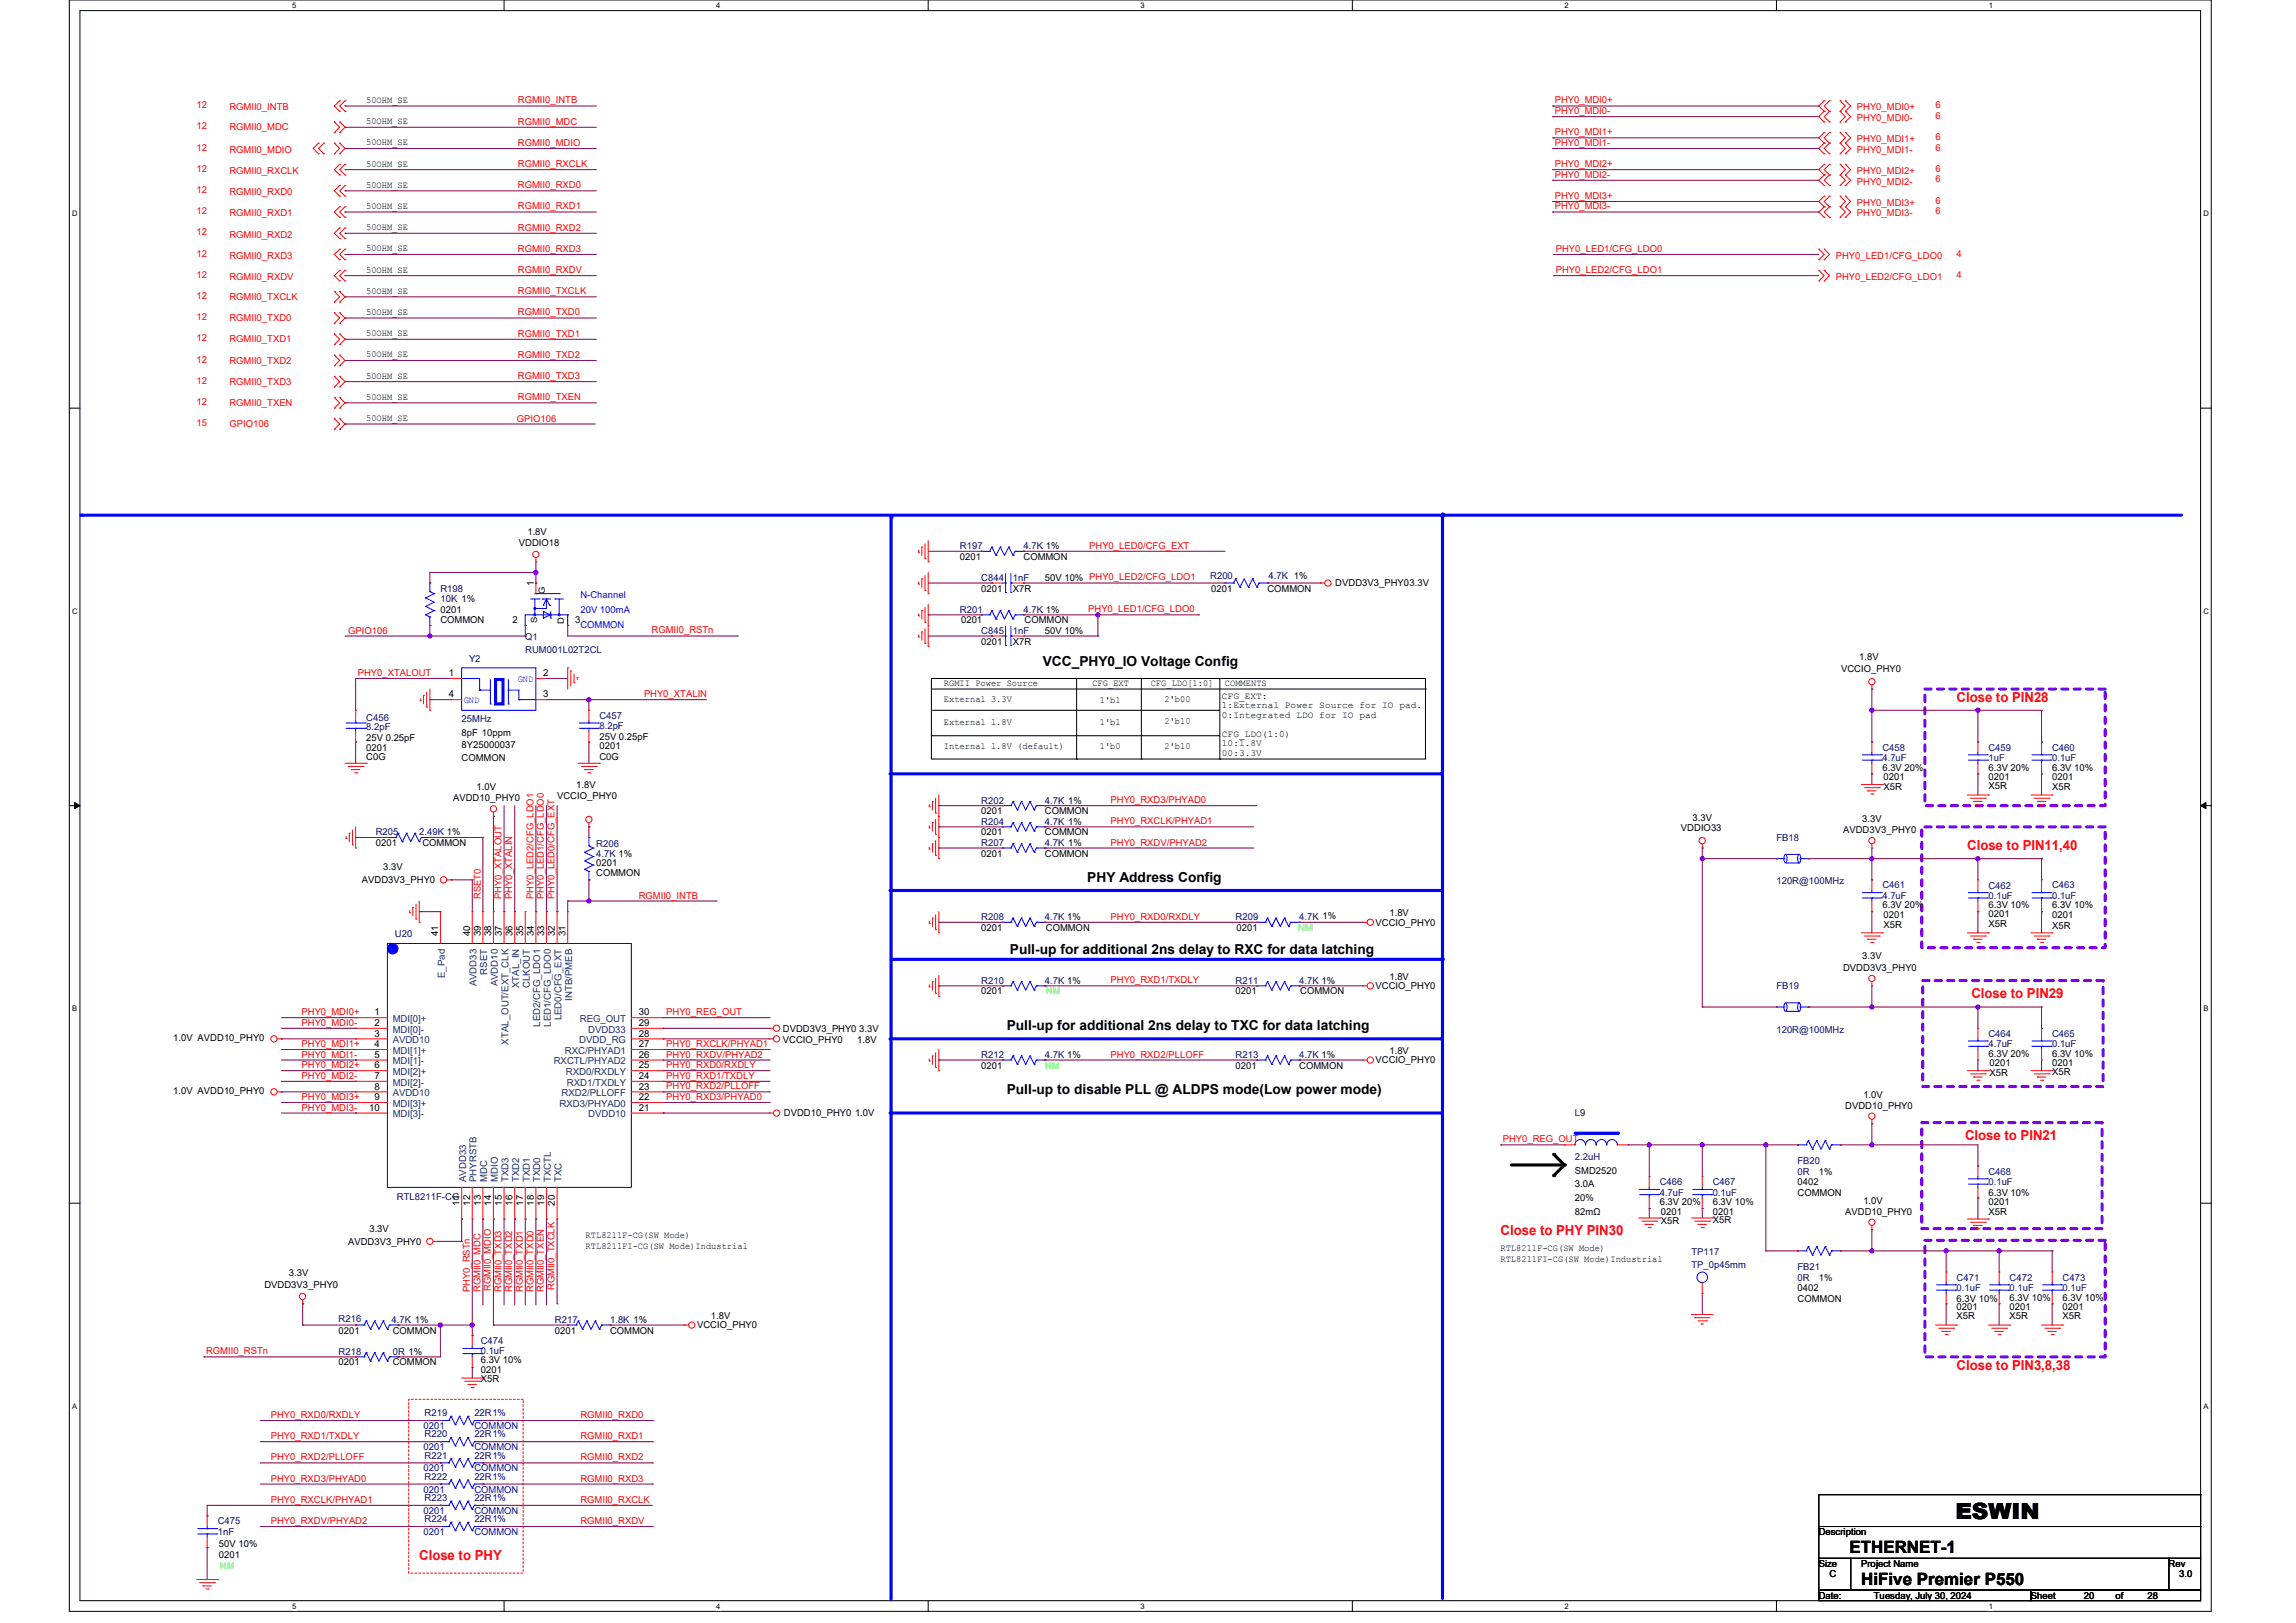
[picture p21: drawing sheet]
<svg xmlns="http://www.w3.org/2000/svg" width="297mm" height="210mm" viewBox="0 0 297 210" stroke-linecap="round" stroke-linejoin="round" font-family="sans-serif">
<defs><g id="words">
<text font-size="2.9" x="252.9" y="196.6">ESWIN</text>
<g font-size="2.2">
<text x="239.3" y="200.9">ETHERNET-1</text>
<text x="240.8" y="205">HiFive Premier P550</text>
</g>
<g font-size="1.8">
<text x="134.9" y="86.1">VCC_PHY0_IO Voltage Config</text>
<text x="140.6" y="114.1">PHY Address Config</text>
<text x="130.6" y="123.5">Pull-up for additional 2ns delay to RXC for data latching</text>
<text x="130.2" y="133.3">Pull-up for additional 2ns delay to TXC for data latching</text>
<text x="130.2" y="141.6">Pull-up to disable PLL @ ALDPS mode(Low power mode)</text>
</g>
<g font-size="1.8" fill="#f00">
<text x="253.1" y="90.8">Close to PIN28</text>
<text x="254.5" y="110">Close to PIN11,40</text>
<text x="255" y="129.1">Close to PIN29</text>
<text x="254.2" y="147.5">Close to PIN21</text>
<text x="194.1" y="159.8">Close to PHY PIN30</text>
<text x="253.1" y="177.2">Close to PIN3,8,38</text>
<text x="54.2" y="201.9">Close to PHY</text>
</g>
<g font-size="1.2" fill="#f00">
<text x="25.4" y="14">12</text>
<text x="25.4" y="16.7">12</text>
<text x="29.7" y="14.3">RGMII0_INTB</text>
<text x="29.7" y="16.9">RGMII0_MDC</text>
<text x="67" y="13.4">RGMII0_INTB</text>
<text x="67" y="16.1">RGMII0_MDC</text>
<text x="201.1" y="13.4">PHY0_MDI0+</text>
<text x="201.1" y="17.5">PHY0_MDI1+</text>
<text x="201.1" y="14.8">PHY0_MDI0-</text>
<text x="240.2" y="14.3">PHY0_MDI0+</text>
<text x="240.2" y="15.6">PHY0_MDI0-</text>
<text x="250.4" y="14">6</text>
<text x="250.4" y="15.4">6</text>
<text x="25.4" y="19.5">12</text>
<text x="25.4" y="22.2">12</text>
<text x="29.7" y="19.8">RGMII0_MDIO</text>
<text x="29.7" y="22.5">RGMII0_RXCLK</text>
<text x="67" y="18.9">RGMII0_MDIO</text>
<text x="67" y="21.6">RGMII0_RXCLK</text>
<text x="201.1" y="23">PHY0_MDI2-</text>
<text x="201.1" y="18.9">PHY0_MDI1-</text>
<text x="201.1" y="21.6">PHY0_MDI2+</text>
<text x="240.2" y="18.4">PHY0_MDI1+</text>
<text x="240.2" y="19.8">PHY0_MDI1-</text>
<text x="240.2" y="22.5">PHY0_MDI2+</text>
<text x="240.2" y="23.9">PHY0_MDI2-</text>
<text x="250.4" y="18.1">6</text>
<text x="250.4" y="19.5">6</text>
<text x="250.4" y="22.2">6</text>
<text x="250.4" y="23.6">6</text>
<text x="25.4" y="25">12</text>
<text x="25.4" y="27.7">12</text>
<text x="29.7" y="25.2">RGMII0_RXD0</text>
<text x="29.7" y="28">RGMII0_RXD1</text>
<text x="67" y="24.4">RGMII0_RXD0</text>
<text x="67" y="27.1">RGMII0_RXD1</text>
<text x="67" y="29.9">RGMII0_RXD2</text>
<text x="201.1" y="27.1">PHY0_MDI3-</text>
<text x="201.1" y="25.7">PHY0_MDI3+</text>
<text x="240.2" y="26.6">PHY0_MDI3+</text>
<text x="240.2" y="28">PHY0_MDI3-</text>
<text x="250.4" y="26.3">6</text>
<text x="250.4" y="27.7">6</text>
<text x="25.4" y="30.5">12</text>
<text x="25.4" y="33.2">12</text>
<text x="25.4" y="35.9">12</text>
<text x="29.7" y="30.7">RGMII0_RXD2</text>
<text x="29.7" y="33.5">RGMII0_RXD3</text>
<text x="67" y="32.6">RGMII0_RXD3</text>
<text x="67" y="35.3">RGMII0_RXDV</text>
<text x="201.3" y="32.6">PHY0_LED1/CFG_LDO0</text>
<text x="201.3" y="35.3">PHY0_LED2/CFG_LDO1</text>
<text x="237.5" y="33.5">PHY0_LED1/CFG_LDO0</text>
<text x="253.1" y="33.2">4</text>
<text x="253.1" y="35.9">4</text>
<text x="25.4" y="38.7">12</text>
<text x="25.4" y="41.4">12</text>
<text x="29.7" y="36.2">RGMII0_RXDV</text>
<text x="29.7" y="38.8">RGMII0_TXCLK</text>
<text x="29.7" y="41.6">RGMII0_TXD0</text>
<text x="67" y="38.1">RGMII0_TXCLK</text>
<text x="67" y="40.8">RGMII0_TXD0</text>
<text x="237.5" y="36.2">PHY0_LED2/CFG_LDO1</text>
<text x="25.4" y="44.2">12</text>
<text x="25.4" y="46.9">12</text>
<text x="29.7" y="44.3">RGMII0_TXD1</text>
<text x="29.7" y="47.1">RGMII0_TXD2</text>
<text x="67" y="43.6">RGMII0_TXD1</text>
<text x="67" y="46.3">RGMII0_TXD2</text>
<text x="25.4" y="49.7">12</text>
<text x="25.4" y="52.4">12</text>
<text x="29.7" y="49.8">RGMII0_TXD3</text>
<text x="29.7" y="52.5">RGMII0_TXEN</text>
<text x="67" y="49.1">RGMII0_TXD3</text>
<text x="67" y="51.8">RGMII0_TXEN</text>
<text x="25.4" y="55.1">15</text>
<text x="29.7" y="55.3">GPIO106</text>
<text x="66.9" y="54.6">GPIO106</text>
<text x="140.9" y="71">PHY0_LED0/CFG_EXT</text>
<text x="45" y="82">GPIO106</text>
<text x="84.3" y="82">RGMII0_RSTn</text>
<text x="140.8" y="79.2">PHY0_LED1/CFG_LDO0</text>
<text x="46.3" y="87.5">PHY0_XTALOUT</text>
<text x="83.3" y="90.2">PHY0_XTALIN</text>
<text x="143.6" y="103.9">PHY0_RXD3/PHYAD0</text>
<text x="143.6" y="106.7">PHY0_RXCLK/PHYAD1</text>
<text x="143.6" y="109.4">PHY0_RXDV/PHYAD2</text>
<text x="62.2" y="116.3" transform="rotate(-90 62.2 116.3)">RSET0</text>
<text x="64.9" y="116.3" transform="rotate(-90 64.9 116.3)">PHY0_XTALOUT</text>
<text x="66.3" y="116.3" transform="rotate(-90 66.3 116.3)">PHY0_XTALIN</text>
<text x="69" y="116.3" transform="rotate(-90 69 116.3)">PHY0_LED2/CFG_LDO1</text>
<text x="70.4" y="116.3" transform="rotate(-90 70.4 116.3)">PHY0_LED1/CFG_LDO0</text>
<text x="71.7" y="116.3" transform="rotate(-90 71.7 116.3)">PHY0_LED0/CFG_EXT</text>
<text x="82.6" y="116.3">RGMII0_INTB</text>
<text x="143.6" y="119">PHY0_RXD0/RXDLY</text>
<text x="39" y="131.3">PHY0_MDI0+</text>
<text x="86.2" y="131.3">PHY0_REG_OUT</text>
<text x="143.6" y="127.2">PHY0_RXD1/TXDLY</text>
<text x="39" y="132.7">PHY0_MDI0-</text>
<text x="39" y="135.5">PHY0_MDI1+</text>
<text x="39" y="136.8">PHY0_MDI1-</text>
<text x="86.2" y="135.5">PHY0_RXCLK/PHYAD1</text>
<text x="86.2" y="136.8">PHY0_RXDV/PHYAD2</text>
<text x="143.6" y="136.8">PHY0_RXD2/PLLOFF</text>
<text x="39" y="138.2">PHY0_MDI2+</text>
<text x="39" y="139.6">PHY0_MDI2-</text>
<text x="39" y="142.3">PHY0_MDI3+</text>
<text x="39" y="143.7">PHY0_MDI3-</text>
<text x="86.2" y="138.2">PHY0_RXD0/RXDLY</text>
<text x="86.2" y="139.6">PHY0_RXD1/TXDLY</text>
<text x="86.2" y="140.9">PHY0_RXD2/PLLOFF</text>
<text x="86.2" y="142.3">PHY0_RXD3/PHYAD0</text>
<text x="194.4" y="147.8">PHY0_REG_OUT</text>
<text x="60.8" y="167.2" transform="rotate(-90 60.8 167.2)">PHY0_RSTn</text>
<text x="62.1" y="167.2" transform="rotate(-90 62.1 167.2)">RGMII0_MDC</text>
<text x="63.5" y="167.1" transform="rotate(-90 63.5 167.1)">RGMII0_MDIO</text>
<text x="64.9" y="167.2" transform="rotate(-90 64.9 167.2)">RGMII0_TXD3</text>
<text x="66.3" y="167.2" transform="rotate(-90 66.3 167.2)">RGMII0_TXD2</text>
<text x="67.6" y="167.2" transform="rotate(-90 67.6 167.2)">RGMII0_TXD1</text>
<text x="69" y="167.2" transform="rotate(-90 69 167.2)">RGMII0_TXD0</text>
<text x="70.4" y="167.2" transform="rotate(-90 70.4 167.2)">RGMII0_TXEN</text>
<text x="71.7" y="166.9" transform="rotate(-90 71.7 166.9)">RGMII0_TXCLK</text>
<text x="26.7" y="175.2">RGMII0_RSTn</text>
<text x="35" y="183.5">PHY0_RXD0/RXDLY</text>
<text x="75.1" y="183.5">RGMII0_RXD0</text>
<text x="35" y="186.2">PHY0_RXD1/TXDLY</text>
<text x="35" y="189">PHY0_RXD2/PLLOFF</text>
<text x="35" y="191.7">PHY0_RXD3/PHYAD0</text>
<text x="75.1" y="189">RGMII0_RXD2</text>
<text x="75.1" y="191.7">RGMII0_RXD3</text>
<text x="75.1" y="186.2">RGMII0_RXD1</text>
<text x="35" y="194.4">PHY0_RXCLK/PHYAD1</text>
<text x="35" y="197.2">PHY0_RXDV/PHYAD2</text>
<text x="75.1" y="194.4">RGMII0_RXCLK</text>
<text x="75.1" y="197.2">RGMII0_RXDV</text>
</g>
<g font-size="1.2">
<text x="47.4" y="13.3">50OHM_SE</text>
<text x="47.4" y="16.1">50OHM_SE</text>
<text x="47.4" y="18.8">50OHM_SE</text>
<text x="47.4" y="21.5">50OHM_SE</text>
<text x="47.4" y="29.8">50OHM_SE</text>
<text x="47.4" y="24.3">50OHM_SE</text>
<text x="47.4" y="27">50OHM_SE</text>
<text x="47.4" y="32.5">50OHM_SE</text>
<text x="47.4" y="35.3">50OHM_SE</text>
<text x="47.4" y="38">50OHM_SE</text>
<text x="47.4" y="40.8">50OHM_SE</text>
<text x="47.4" y="46.2">50OHM_SE</text>
<text x="47.4" y="43.5">50OHM_SE</text>
<text x="47.4" y="49">50OHM_SE</text>
<text x="47.4" y="51.7">50OHM_SE</text>
<text x="47.4" y="54.5">50OHM_SE</text>
<text x="67.1" y="70.6">VDDIO18</text>
<text x="68.2" y="69.3">1.8V</text>
<text x="69" y="75.9" transform="rotate(-90 69 75.9)">1</text>
<text x="124.2" y="72.4">0201</text>
<text x="126.9" y="76.5">0201</text>
<text x="131" y="76.5">X7R</text>
<text x="132.4" y="72.4">COMMON</text>
<text x="135.2" y="75.2">50V 10% PHY0_LED2/CFG_LDO1</text>
<text x="156.7" y="76.5">0201</text>
<text x="163.9" y="76.5">COMMON</text>
<text x="172.7" y="75.9">DVDD3V3_PHY03.3V</text>
<text x="57" y="79.3">0201</text>
<text x="57" y="80.7">COMMON</text>
<text x="66.3" y="80.6">2</text>
<text x="74.4" y="80.6">3</text>
<text x="124.3" y="80.7">0201</text>
<text x="126.9" y="83.4">0201</text>
<text x="131" y="83.4">X7R</text>
<text x="132.5" y="80.7">COMMON</text>
<text x="135.2" y="82">50V 10%</text>
<text x="58.1" y="87.5">1</text>
<text x="70.3" y="87.5">2</text>
<text x="122.1" y="88.8">RGMII Power Source</text>
<text x="141.3" y="88.8">CFG_EXT</text>
<text x="148.9" y="88.8">CFG_LDO[1:0]</text>
<text x="158.5" y="88.8">COMMENTS</text>
<text x="238.2" y="87">VCCIO_PHY0</text>
<text x="240.5" y="85.5">1.8V</text>
<text x="47.4" y="95.9">25V 0.25pF</text>
<text x="58.1" y="90.2">4</text>
<text x="59.7" y="95.2">8pF 10ppm</text>
<text x="70.3" y="90.2">3</text>
<text x="77.5" y="95.7">25V 0.25pF</text>
<text x="122.1" y="93.8">External 1.8V</text>
<text x="122.1" y="90.8">External 3.3V</text>
<text x="142.3" y="93.8">1'b1</text>
<text x="142.3" y="91">1'b1</text>
<text x="150.6" y="90.8">2'b00</text>
<text x="150.6" y="93.7">2'b10</text>
<text x="158.1" y="90.4">CFG_EXT:</text>
<text x="158.1" y="91.6">1:External Power Source for IO pad.</text>
<text x="158.1" y="92.9">0:Integrated LDO for IO pad</text>
<text x="158.1" y="95.3">CFG_LDO(1:0)</text>
<text x="47.4" y="97.1">0201</text>
<text x="47.4" y="98.4">C0G</text>
<text x="59.7" y="98.5">COMMON</text>
<text x="59.7" y="96.8">8Y25000037</text>
<text x="74.5" y="101.9">1.8V</text>
<text x="77.5" y="97">0201</text>
<text x="77.5" y="98.4">C0G</text>
<text x="122.1" y="96.8">Internal 1.8V (default)</text>
<text x="142.3" y="96.8">1'b0</text>
<text x="150.6" y="96.8">2'b10</text>
<text x="158.1" y="96.5">10:1.8V</text>
<text x="158.1" y="97.8">00:3.3V</text>
<text x="243.5" y="99.7">6.3V 20%</text>
<text x="243.6" y="101">0201</text>
<text x="257.2" y="99.7">6.3V 20%</text>
<text x="257.2" y="101">0201</text>
<text x="265.4" y="99.7">6.3V 10%</text>
<text x="265.4" y="101">0201</text>
<text x="58.6" y="103.7">AVDD10_PHY0</text>
<text x="61.6" y="102.2">1.0V</text>
<text x="72.1" y="103.4">VCCIO_PHY0</text>
<text x="126.9" y="105.3">0201</text>
<text x="135.2" y="105.3">COMMON</text>
<text x="217.4" y="107.5">VDDIO33</text>
<text x="218.9" y="106.2">3.3V</text>
<text x="238.4" y="107.8">AVDD3V3_PHY0</text>
<text x="240.9" y="106.3">3.3V</text>
<text x="243.6" y="102.2">X5R</text>
<text x="257.2" y="102.1">X5R</text>
<text x="265.4" y="102.2">X5R</text>
<text x="48.6" y="109.5">0201</text>
<text x="49.6" y="112.6">3.3V</text>
<text x="54.6" y="109.5">COMMON</text>
<text x="77.1" y="112.1">0201</text>
<text x="77.1" y="113.3">COMMON</text>
<text x="126.9" y="108.1">0201</text>
<text x="126.9" y="110.8">0201</text>
<text x="135.2" y="108.1">COMMON</text>
<text x="135.2" y="110.8">COMMON</text>
<text x="46.8" y="114.3">AVDD3V3_PHY0</text>
<text x="177.9" y="119.8">VCCIO_PHY0</text>
<text x="179.7" y="118.5">1.8V</text>
<text x="243.5" y="117.5">6.3V 20%</text>
<text x="243.6" y="118.8">0201</text>
<text x="257.2" y="117.5">6.3V 10%</text>
<text x="257.2" y="118.6">0201</text>
<text x="257.2" y="119.9">X5R</text>
<text x="265.4" y="117.5">6.3V 10%</text>
<text x="265.4" y="118.8">0201</text>
<text x="56.7" y="121.1" transform="rotate(-90 56.7 121.1)">41</text>
<text x="60.8" y="121.1" transform="rotate(-90 60.8 121.1)">40</text>
<text x="62.2" y="121.1" transform="rotate(-90 62.2 121.1)">39</text>
<text x="63.5" y="121.1" transform="rotate(-90 63.5 121.1)">38</text>
<text x="64.9" y="121.1" transform="rotate(-90 64.9 121.1)">37</text>
<text x="66.3" y="121.1" transform="rotate(-90 66.3 121.1)">36</text>
<text x="67.7" y="121.1" transform="rotate(-90 67.7 121.1)">35</text>
<text x="69" y="121.1" transform="rotate(-90 69 121.1)">34</text>
<text x="70.4" y="121.1" transform="rotate(-90 70.4 121.1)">33</text>
<text x="71.8" y="121.1" transform="rotate(-90 71.8 121.1)">32</text>
<text x="73.2" y="121.1" transform="rotate(-90 73.2 121.1)">31</text>
<text x="126.9" y="120.4">0201</text>
<text x="135.3" y="120.4">COMMON</text>
<text x="160" y="120.4">0201</text>
<text x="238.4" y="125.6">DVDD3V3_PHY0</text>
<text x="240.9" y="124.1">3.3V</text>
<text x="243.6" y="120">X5R</text>
<text x="265.4" y="120.2">X5R</text>
<text x="48.5" y="131.4">1</text>
<text x="82.6" y="131.4">30</text>
<text x="126.9" y="128.7">0201</text>
<text x="159.8" y="128.7">0201</text>
<text x="168.2" y="128.7">COMMON</text>
<text x="177.9" y="128">VCCIO_PHY0</text>
<text x="179.7" y="126.7">1.8V</text>
<text x="22.4" y="134.7">1.0V AVDD10_PHY0</text>
<text x="48.5" y="132.8">2</text>
<text x="48.5" y="134.1">3</text>
<text x="48.5" y="135.5">4</text>
<text x="48.5" y="136.9">5</text>
<text x="82.6" y="132.8">29</text>
<text x="82.6" y="134.1">28</text>
<text x="82.6" y="135.5">27</text>
<text x="82.6" y="136.9">26</text>
<text x="101.3" y="133.5">DVDD3V3_PHY0</text>
<text x="101.3" y="135">VCCIO_PHY0</text>
<text x="110.9" y="135">1.8V</text>
<text x="111.2" y="133.5">3.3V</text>
<text x="177.9" y="137.6">VCCIO_PHY0</text>
<text x="179.7" y="136.3">1.8V</text>
<text x="257.2" y="136.8">6.3V 20%</text>
<text x="257.4" y="138">0201</text>
<text x="265.4" y="136.8">6.3V 10%</text>
<text x="265.4" y="138">0201</text>
<text x="22.4" y="141.6">1.0V AVDD10_PHY0</text>
<text x="47.8" y="143.7">10</text>
<text x="48.5" y="141">8</text>
<text x="48.5" y="138.2">6</text>
<text x="48.5" y="139.6">7</text>
<text x="48.5" y="142.4">9</text>
<text x="82.6" y="142.4">22</text>
<text x="82.6" y="138.2">25</text>
<text x="82.6" y="139.6">24</text>
<text x="82.6" y="141">23</text>
<text x="82.6" y="143.7">21</text>
<text x="126.9" y="138.3">0201</text>
<text x="159.8" y="138.3">0201</text>
<text x="168.1" y="138.3">COMMON</text>
<text x="238.7" y="143.5">DVDD10_PHY0</text>
<text x="241" y="142.1">1.0V</text>
<text x="257.4" y="139.2">X5R</text>
<text x="265.4" y="139.1">X5R</text>
<text x="101.4" y="144.4">DVDD10_PHY0</text>
<text x="110.6" y="144.4">1.0V</text>
<text x="59.4" y="156" transform="rotate(-90 59.4 156)">11</text>
<text x="60.8" y="156" transform="rotate(-90 60.8 156)">12</text>
<text x="62.2" y="156" transform="rotate(-90 62.2 156)">13</text>
<text x="63.5" y="156" transform="rotate(-90 63.5 156)">14</text>
<text x="64.9" y="156" transform="rotate(-90 64.9 156)">15</text>
<text x="66.3" y="156" transform="rotate(-90 66.3 156)">16</text>
<text x="67.7" y="156" transform="rotate(-90 67.7 156)">17</text>
<text x="69" y="156" transform="rotate(-90 69 156)">18</text>
<text x="70.4" y="156" transform="rotate(-90 70.4 156)">19</text>
<text x="71.8" y="156" transform="rotate(-90 71.8 156)">20</text>
<text x="203.7" y="151.8">SMD2520</text>
<text x="203.7" y="153.6">3.0A</text>
<text x="203.7" y="155.4">20%</text>
<text x="214.7" y="156">6.3V 20%</text>
<text x="221.5" y="156">6.3V 10%</text>
<text x="232.5" y="153.4">0402</text>
<text x="232.5" y="154.7">COMMON</text>
<text x="235.3" y="152">1%</text>
<text x="241" y="155.8">1.0V</text>
<text x="257.2" y="154.7">6.3V 10%</text>
<text x="257.2" y="156">0201</text>
<text x="45" y="161">AVDD3V3_PHY0</text>
<text x="47.8" y="159.4">3.3V</text>
<text x="75.8" y="160.2">RTL8211F-CG(SW Mode)</text>
<text x="75.8" y="161.6">RTL8211FI-CG(SW Mode)Industrial</text>
<text x="194.1" y="161.9">RTL8211F-CG(SW Mode)</text>
<text x="203.7" y="157.2">82mΩ</text>
<text x="214.8" y="157.2">0201</text>
<text x="214.8" y="158.4">X5R</text>
<text x="221.5" y="157.2">0201</text>
<text x="221.5" y="158.3">X5R</text>
<text x="238.7" y="157.2">AVDD10_PHY0</text>
<text x="257.2" y="157.2">X5R</text>
<text x="34.2" y="166.7">DVDD3V3_PHY0</text>
<text x="37.4" y="165.2">3.3V</text>
<text x="194.1" y="163.2">RTL8211FI-CG(SW Mode)Industrial</text>
<text x="232.5" y="167.1">0402</text>
<text x="235.3" y="165.7">1%</text>
<text x="43.8" y="172.6">0201</text>
<text x="50.8" y="172.6">COMMON</text>
<text x="71.8" y="172.6">0201</text>
<text x="78.9" y="172.6">COMMON</text>
<text x="90.2" y="171.9">VCCIO_PHY0</text>
<text x="91.9" y="170.6">1.8V</text>
<text x="232.5" y="168.4">COMMON</text>
<text x="253.1" y="168.4">6.3V 10%</text>
<text x="253.1" y="169.5">0201</text>
<text x="253.1" y="170.6">X5R</text>
<text x="260" y="168.3">6.3V 10%</text>
<text x="260" y="169.5">0201</text>
<text x="260" y="170.6">X5R</text>
<text x="266.8" y="168.3">6.3V 10%</text>
<text x="266.8" y="169.5">0201</text>
<text x="266.8" y="170.6">X5R</text>
<text x="43.8" y="176.7">0201</text>
<text x="50.8" y="176.7">COMMON</text>
<text x="62.2" y="176.4">6.3V 10%</text>
<text x="62.2" y="177.6">0201</text>
<text x="62.2" y="178.9">X5R</text>
<text x="28.3" y="200.1">50V 10%</text>
<text x="28.3" y="201.6">0201</text>
<text x="235.3" y="198.6">Description</text>
<text x="235.3" y="202.7">Size</text>
<text x="240.8" y="202.7">Project Name</text>
<text x="280.5" y="202.7">Rev</text>
<text x="235.3" y="206.8">Date:</text>
<text x="236.6" y="204.1">C</text>
<text x="242.4" y="206.8">Tuesday, July 30, 2024</text>
<text x="262.7" y="206.8">Sheet</text>
<text x="269.6" y="206.8">20</text>
<text x="273.7" y="206.8">of</text>
<text x="277.8" y="206.8">28</text>
<text x="281.9" y="204.1">3.0</text>
</g>
<g font-size="1.2" fill="#000080">
<text x="124.2" y="71.1">R197</text>
<text x="132.4" y="71.1">4.7K 1%</text>
<text x="57" y="76.5">R198</text>
<text x="57" y="77.9">10K 1%</text>
<text x="126.9" y="75.2">C844</text>
<text x="131" y="75.2">1nF</text>
<text x="156.5" y="74.9">R200</text>
<text x="164.1" y="74.9">4.7K 1%</text>
<text x="67.9" y="82.9">Q1</text>
<text x="124.2" y="79.3">R201</text>
<text x="126.9" y="82">C845</text>
<text x="131" y="82">1nF</text>
<text x="132.4" y="79.3">4.7K 1%</text>
<text x="60.7" y="85.6">Y2</text>
<text x="67.9" y="84.5">RUM001L02T2CL</text>
<text x="47.4" y="93.3">C456</text>
<text x="47.4" y="94.5">8.2pF</text>
<text x="59.7" y="93.4">25MHz</text>
<text x="77.5" y="93">C457</text>
<text x="77.5" y="94.4">8.2pF</text>
<text x="243.5" y="97.1">C458</text>
<text x="243.5" y="98.5">4.7uF</text>
<text x="257.2" y="97.1">C459</text>
<text x="257.2" y="98.5">1uF</text>
<text x="265.4" y="97.1">C460</text>
<text x="265.4" y="98.5">0.1uF</text>
<text x="126.9" y="104">R202</text>
<text x="126.9" y="106.7">R204</text>
<text x="135.2" y="104">4.7K 1%</text>
<text x="135.2" y="106.7">4.7K 1%</text>
<text x="48.6" y="108.1">R205</text>
<text x="54.2" y="108.1">2.49K 1%</text>
<text x="77.1" y="109.6">R206</text>
<text x="77.1" y="110.8">4.7K 1%</text>
<text x="126.9" y="109.5">R207</text>
<text x="135.2" y="109.5">4.7K 1%</text>
<text x="229.8" y="108.8">FB18</text>
<text x="126.9" y="119.1">R208</text>
<text x="135.2" y="119.1">4.7K 1%</text>
<text x="159.8" y="119.1">R209</text>
<text x="168.1" y="119.1">4.7K 1%</text>
<text x="229.8" y="114.4">120R@100MHz</text>
<text x="243.5" y="114.9">C461</text>
<text x="243.5" y="116.3">4.7uF</text>
<text x="257.2" y="115.1">C462</text>
<text x="257.2" y="116.3">0.1uF</text>
<text x="265.4" y="114.9">C463</text>
<text x="265.4" y="116.3">0.1uF</text>
<text x="51.1" y="121.3">U20</text>
<text x="126.9" y="127.3">R210</text>
<text x="135.2" y="127.3">4.7K 1%</text>
<text x="159.8" y="127.3">R211</text>
<text x="168.1" y="127.3">4.7K 1%</text>
<text x="229.8" y="128">FB19</text>
<text x="126.9" y="136.9">R212</text>
<text x="135.2" y="136.9">4.7K 1%</text>
<text x="159.8" y="136.9">R213</text>
<text x="168.1" y="136.9">4.7K 1%</text>
<text x="229.8" y="133.6">120R@100MHz</text>
<text x="257.2" y="134.2">C464</text>
<text x="257.2" y="135.5">4.7uF</text>
<text x="265.4" y="134.2">C465</text>
<text x="265.4" y="135.5">0.1uF</text>
<text x="203.7" y="144.4">L9</text>
<text x="51.3" y="155.3">RTL8211F-CG</text>
<text x="203.7" y="150.1">2.2uH</text>
<text x="214.7" y="153.4">C466</text>
<text x="214.7" y="154.7">4.7uF</text>
<text x="221.5" y="153.4">C467</text>
<text x="221.5" y="154.7">0.1uF</text>
<text x="232.5" y="150.6">FB20</text>
<text x="232.5" y="152">0R</text>
<text x="257.2" y="152">C468</text>
<text x="257.2" y="153.4">0.1uF</text>
<text x="218.8" y="162.4">TP117</text>
<text x="218.8" y="164.1">TP_0p45mm</text>
<text x="232.5" y="164.3">FB21</text>
<text x="232.5" y="165.7">0R</text>
<text x="253.1" y="165.7">C471</text>
<text x="253.1" y="167.1">0.1uF</text>
<text x="260" y="165.7">C472</text>
<text x="260" y="167.1">0.1uF</text>
<text x="266.8" y="165.7">C473</text>
<text x="266.8" y="167.1">0.1uF</text>
<text x="43.8" y="171">R216</text>
<text x="50.7" y="171.2">4.7K 1%</text>
<text x="62.2" y="173.9">C474</text>
<text x="71.8" y="171.2">R217</text>
<text x="78.9" y="171.2">1.8K 1%</text>
<text x="43.8" y="175.3">R218</text>
<text x="50.8" y="175.3">0R 1%</text>
<text x="62.2" y="175.2">0.1uF</text>
<text x="54.9" y="186">R220</text>
<text x="54.9" y="183.3">R219</text>
<text x="61.4" y="186">22R1%</text>
<text x="61.4" y="183.3">22R1%</text>
<text x="54.9" y="191.5">R222</text>
<text x="54.9" y="188.7">R221</text>
<text x="61.4" y="191.5">22R1%</text>
<text x="61.4" y="188.7">22R1%</text>
<text x="28.2" y="197.2">C475</text>
<text x="54.9" y="194.2">R223</text>
<text x="54.9" y="197">R224</text>
<text x="61.4" y="194.2">22R1%</text>
<text x="61.4" y="197">22R1%</text>
<text x="28.2" y="198.6">1nF</text>
</g>
<g font-size="1.2" fill="#00f">
<text x="75.1" y="77.4">N-Channel</text>
<text x="75.1" y="79.3">20V 100mA</text>
<text x="75.1" y="81.2">COMMON</text>
<text x="67" y="88.2">GND</text>
<text x="60" y="91">GND</text>
</g>
<g font-size="1.2" fill="#0f0">
<text x="167.9" y="120.4">NM</text>
<text x="135.3" y="128.7">NM</text>
<text x="135.2" y="138.3">NM</text>
<text x="28.4" y="203">NM</text>
</g>
<g font-size="1.2" fill="#004080">
<text x="57.5" y="126.5" transform="rotate(-90 57.5 126.5)">E_Pad</text>
<text x="61.7" y="127.6" transform="rotate(-90 61.7 127.6)">AVDD33</text>
<text x="63" y="126.1" transform="rotate(-90 63 126.1)">RSET</text>
<text x="64.4" y="127.6" transform="rotate(-90 64.4 127.6)">AVDD10</text>
<text x="67.2" y="127.9" transform="rotate(-90 67.2 127.9)">XTAL_IN</text>
<text x="68.5" y="127.8" transform="rotate(-90 68.5 127.8)">CLKOUT</text>
<text x="74" y="129.5" transform="rotate(-90 74 129.5)">INTB/PMEB</text>
<text x="50.8" y="133.6">MDI[0]-</text>
<text x="50.8" y="132.2">MDI[0]+</text>
<text x="50.8" y="135">AVDD10</text>
<text x="50.8" y="136.4">MDI[1]+</text>
<text x="50.8" y="137.7">MDI[1]-</text>
<text x="65.8" y="135.2" transform="rotate(-90 65.8 135.2)">XTAL_OUT/EXT_CLK</text>
<text x="69.9" y="132.9" transform="rotate(-90 69.9 132.9)">LED2/CFG_LDO1</text>
<text x="71.3" y="132.9" transform="rotate(-90 71.3 132.9)">LED1/CFG_LDO0</text>
<text x="71.6" y="137.7">RXCTL/PHYAD2</text>
<text x="72.6" y="132" transform="rotate(-90 72.6 132)">LED0/CFG_EXT</text>
<text x="73.1" y="136.4">RXC/PHYAD1</text>
<text x="74.9" y="135">DVDD_RG</text>
<text x="75" y="132.2">REG_OUT</text>
<text x="76.1" y="133.6">DVDD33</text>
<text x="50.8" y="141.8">AVDD10</text>
<text x="50.8" y="139.1">MDI[2]+</text>
<text x="50.8" y="140.5">MDI[2]-</text>
<text x="50.8" y="143.2">MDI[3]+</text>
<text x="72.4" y="143.2">RXD3/PHYAD0</text>
<text x="72.7" y="141.8">RXD2/PLLOFF</text>
<text x="73.2" y="139.1">RXD0/RXDLY</text>
<text x="73.3" y="140.5">RXD1/TXDLY</text>
<text x="50.8" y="144.6">MDI[3]-</text>
<text x="76.1" y="144.6">DVDD10</text>
<text x="60.3" y="152.9" transform="rotate(-90 60.3 152.9)">AVDD33</text>
<text x="61.7" y="152.9" transform="rotate(-90 61.7 152.9)">PHYRSTB</text>
<text x="63" y="152.9" transform="rotate(-90 63 152.9)">MDC</text>
<text x="64.4" y="152.9" transform="rotate(-90 64.4 152.9)">MDIO</text>
<text x="65.8" y="152.9" transform="rotate(-90 65.8 152.9)">TXD3</text>
<text x="67.2" y="152.9" transform="rotate(-90 67.2 152.9)">TXD2</text>
<text x="68.5" y="152.9" transform="rotate(-90 68.5 152.9)">TXD1</text>
<text x="69.9" y="152.9" transform="rotate(-90 69.9 152.9)">TXD0</text>
<text x="71.3" y="152.9" transform="rotate(-90 71.3 152.9)">TXCTL</text>
<text x="72.6" y="152.9" transform="rotate(-90 72.6 152.9)">TXC</text>
</g>
<g font-size="1.2" fill="#0000a0">
<text x="54.8" y="184.9">0201</text>
<text x="61.4" y="184.9">COMMON</text>
<text x="54.8" y="190.4">0201</text>
<text x="54.8" y="187.6">0201</text>
<text x="61.4" y="190.4">COMMON</text>
<text x="61.4" y="187.6">COMMON</text>
<text x="54.8" y="193.1">0201</text>
<text x="54.8" y="195.9">0201</text>
<text x="61.4" y="193.1">COMMON</text>
<text x="61.4" y="195.9">COMMON</text>
<text x="54.8" y="198.6">0201</text>
<text x="61.4" y="198.6">COMMON</text>
</g>
<g font-size="1.1">
<text x="70.5" y="76.8" transform="rotate(-90 70.5 76.8)">G</text>
<text x="69.5" y="80.7" transform="rotate(-90 69.5 80.7)">S</text>
<text x="72.9" y="80.8" transform="rotate(-90 72.9 80.8)">D</text>
</g>
<g font-size="1">
<text x="37.8" y="1">5</text>
<text x="92.6" y="1">4</text>
<text x="147.5" y="1">3</text>
<text x="202.4" y="1">2</text>
<text x="257.3" y="1">1</text>
<text x="9.3" y="28">D</text>
<text x="285" y="28">D</text>
<text x="9.3" y="79.4">C</text>
<text x="285" y="79.4">C</text>
<text x="9.3" y="130.8">B</text>
<text x="285" y="130.8">B</text>
<text x="9.3" y="182.3">A</text>
<text x="285" y="182.3">A</text>
<text x="37.8" y="208.1">5</text>
<text x="92.6" y="208.1">4</text>
<text x="147.5" y="208.1">3</text>
<text x="202.4" y="208.1">2</text>
<text x="257.3" y="208.1">1</text>
</g>
</g></defs>
<path d="M9 0h277v208.5h-277zM10.3 1.4h274.4v205.7h-274.4z" fill="none" stroke="#000" stroke-width=".13"/>
<g fill="#fff">
<path d="M37.8 .1h.5v1.1h-.5z"/>
<path d="M37.8 207.3h.5v1.1h-.5z"/>
</g>
<path d="M65.2 0v1.4M65.2 207.1v1.4" fill="none" stroke="#000" stroke-width=".13"/>
<g fill="#fff">
<path d="M92.6 .1h.6v1.1h-.6z"/>
<path d="M92.6 207.3h.6v1.1h-.6z"/>
</g>
<path d="M120.1 0v1.4M120.1 207.1v1.4" fill="none" stroke="#000" stroke-width=".13"/>
<g fill="#fff">
<path d="M147.5 .1h.6v1.1h-.6z"/>
<path d="M147.5 207.3h.6v1.1h-.6z"/>
</g>
<path d="M174.9 0v1.4M174.9 207.1v1.4" fill="none" stroke="#000" stroke-width=".13"/>
<g fill="#fff">
<path d="M202.4 .1h.5v1.1h-.5z"/>
<path d="M202.4 207.3h.5v1.1h-.5z"/>
</g>
<path d="M229.8 0v1.4M229.8 207.1v1.4" fill="none" stroke="#000" stroke-width=".13"/>
<g fill="#fff">
<path d="M257.2 .1h.6v1.1h-.6z"/>
<path d="M257.2 207.3h.6v1.1h-.6z"/>
<path d="M9.3 27.1h.7v1.1h-.7z"/>
<path d="M285 27.1h.7v1.1h-.7z"/>
<path d="M9.3 78.5h.7v1.1h-.7z"/>
<path d="M285 78.5h.7v1.1h-.7z"/>
</g>
<path d="M9 52.8h1.3M284.7 52.8h1.3" fill="none" stroke="#000" stroke-width=".13"/>
<g fill="#fff">
<path d="M9.3 130h.7v1.1h-.7z"/>
<path d="M285 130h.7v1.1h-.7z"/>
</g>
<path d="M9 104.2h1.3M284.7 104.2h1.3" fill="none" stroke="#000" stroke-width=".13"/>
<path d="M9.7 103.8l.6 .4-.6 .4zM284.7 104.2l.6-.4v.8z" fill="#000" stroke="#000" stroke-width=".13"/>
<g fill="#fff">
<path d="M9.3 181.4h.7v1.1h-.7z"/>
<path d="M285 181.4h.7v1.1h-.7z"/>
</g>
<path d="M9 155.7h1.3M284.7 155.7h1.3" fill="none" stroke="#000" stroke-width=".13"/>
<path d="M10.5 66.7h271.7" fill="none" stroke="#00f" stroke-width=".4"/>
<circle cx="10.5" cy="66.7" r=".2" fill="#00f"/>
<path d="M115.1 100.1h71.4" fill="none" stroke="#00f" stroke-width=".4"/>
<circle cx="186.5" cy="100.1" r=".2" fill="#00f"/>
<path d="M115.1 115.2h71.4" fill="none" stroke="#00f" stroke-width=".4"/>
<circle cx="186.5" cy="115.2" r=".2" fill="#00f"/>
<path d="M115.3 66.9v140.1" fill="none" stroke="#00f" stroke-width=".4"/>
<circle cx="115.3" cy="66.9" r=".2" fill="#00f"/>
<path d="M115.1 134.4h71.4" fill="none" stroke="#00f" stroke-width=".4"/>
<circle cx="186.5" cy="134.4" r=".2" fill="#00f"/>
<path d="M115.1 144h71.4" fill="none" stroke="#00f" stroke-width=".4"/>
<circle cx="186.5" cy="144" r=".2" fill="#00f"/>
<path d="M186.6 66.5v140.3" fill="none" stroke="#00f" stroke-width=".4"/>
<circle cx="186.6" cy="66.5" r=".2" fill="#00f"/>
<path d="M52.9 181.1h14.8v22.4h-14.8z" fill="none" stroke="#f00" stroke-width=".13" stroke-dasharray=".3 .3"/>
<g fill="none" stroke="#000" stroke-width=".13">
<path d="M120.5 87.8h63.9v10.4h-63.9zM120.5 95.2h37.1M120.6 89.2h63.8M120.6 91.9h37M139.3 98.2h.1M139.3 87.8v10.4M147.6 98.2h.1M147.6 87.8v10.4M157.6 91.9h.1M157.6 95.2h.1M157.8 98.2h.1M157.8 87.8v10.4"/>
<path d="M184.4 89.2h.1"/>
</g>
<path d="M249 89.2h23.3v15h-23.3zM248.6 107h23.7v15.6h-23.7zM248.7 126.9h23.3v13.7h-23.3zM248.6 145.3h23.3v13.7h-23.3zM249 160.5h23.3v15.1h-23.3z" fill="none" stroke="#8000ff" stroke-width=".4" stroke-dasharray=".8 .8"/>
<path d="M195.5 150.7h6.9M201 149.4l1.4 1.3M202.4 150.7l-1.4 1.4" fill="none" stroke="#000" stroke-width=".4"/>
<g fill="#000">
<circle cx="201" cy="152.1" r=".2"/>
<circle cx="201" cy="149.4" r=".2"/>
<circle cx="202.4" cy="150.7" r=".2"/>
</g>
<path d="M115.3 124.1h71.3" fill="none" stroke="#00f" stroke-width=".4"/>
<circle cx="186.6" cy="124.1" r=".2" fill="#00f"/>
<g fill="none" stroke="#f00" stroke-width=".13">
<path d="M41.2 19.9h.1M41.2 18.5h.1M41.2 18.5l-.7 .7 .7 .7M41.9 19.9h.1M41.9 18.5h.1M41.9 18.5l-.7 .7 .7 .7M43.3 17.1h.1M43.3 15.8h.1M43.3 19.9h.1M43.3 18.5h.1M43.3 15.8l.6 .7-.6 .6M43.3 18.5l.6 .7-.6 .7"/>
<path d="M43.9 14.4h.1M43.9 13h.1M43.9 15.8h.1M43.9 17.1h.1M43.9 18.5h.1M43.9 19.9h.1M43.9 13l-.6 .7 .6 .7M43.9 15.8l.7 .7-.7 .6M43.9 18.5l.7 .7-.7 .7M44.6 14.4h.1M44.6 13h.1M44.6 13l-.7 .7 .7 .7"/>
<path d="M236 13h.1M236 14.4h.1M236 15.8h.1M236 17.1h.1M236 18.5h.1M236 19.9h.1M236 13l-.7 .7 .7 .7M236 17.1l-.7 .7 .7 .7M236 14.4l-.7 .7 .7 .7M236 18.5l-.7 .7 .7 .7M236.7 14.4h.1M236.7 13h.1"/>
<path d="M236.7 15.8h.1M236.7 18.5h.1M236.7 17.1h.1M236.7 19.9h.1M236.7 13l-.7 .7 .7 .7M236.7 14.4l-.7 .7 .7 .7M236.7 17.1l-.7 .7 .7 .7M236.7 18.5l-.7 .7 .7 .7M238 14.4h.1M238 13h.1M238 15.8h.1M238 18.5h.1"/>
<path d="M238 17.1h.1M238 19.9h.1M238 13l.7 .7-.7 .7M238 14.4l.7 .7-.7 .7M238 17.1l.7 .7-.7 .7M238 18.5l.7 .7-.7 .7M238.7 14.4h.1M238.7 13h.1M238.7 15.8h.1M238.7 18.5h.1M238.7 17.1h.1M238.7 19.9h.1"/>
<path d="M238.7 17.1l.7 .7-.7 .7M238.7 13l.7 .7-.7 .7M238.7 18.5l.7 .7-.7 .7M238.7 14.4l.7 .7-.7 .7M43.3 39.1h.1M43.3 37.7h.1M43.3 37.7l.6 .7-.6 .7M43.9 22.6h.1M43.9 21.3h.1M43.9 25.4h.1M43.9 24h.1M43.9 28.1h.1"/>
<path d="M43.9 26.8h.1M43.9 30.9h.1M43.9 29.5h.1M43.9 33.6h.1M43.9 32.2h.1M43.9 36.4h.1M43.9 35h.1M43.9 37.7h.1M43.9 39.1h.1M43.9 21.3l-.6 .6 .6 .7M43.9 24l-.6 .7 .6 .7M43.9 26.8l-.6 .6 .6 .7"/>
<path d="M43.9 29.5l-.6 .7 .6 .7M43.9 32.2l-.6 .7 .6 .7M43.9 35l-.6 .7 .6 .7M43.9 37.7l.7 .7-.7 .7M44.6 22.6h.1M44.6 21.3h.1M44.6 25.4h.1M44.6 24h.1M44.6 28.1h.1M44.6 26.8h.1M44.6 30.9h.1M44.6 29.5h.1"/>
<path d="M44.6 33.6h.1M44.6 32.2h.1M44.6 36.4h.1M44.6 35h.1M44.6 21.3l-.7 .6 .7 .7M44.6 24l-.7 .7 .7 .7M44.6 26.8l-.7 .6 .7 .7M44.6 29.5l-.7 .7 .7 .7M44.6 32.2l-.7 .7 .7 .7M44.6 35l-.7 .7 .7 .7M235.3 33.6h.1M235.3 32.2h.1"/>
<path d="M235.3 36.4h.1M235.3 35h.1M235.3 32.2l.7 .7-.7 .7M235.3 35l.7 .7-.7 .7M236 21.3h.1M236 22.6h.1M236 24h.1M236 25.4h.1M236 26.8h.1M236 28.1h.1M236 33.6h.1M236 32.2h.1"/>
<path d="M236 36.4h.1M236 35h.1M236 21.3l-.7 .6 .7 .7M236 22.6l-.7 .7 .7 .7M236 25.4l-.7 .7 .7 .7M236 26.8l-.7 .6 .7 .7M236 32.2l.7 .7-.7 .7M236 35l.7 .7-.7 .7M236.7 22.6h.1M236.7 21.3h.1M236.7 24h.1M236.7 26.8h.1"/>
<path d="M236.7 25.4h.1M236.7 28.1h.1M236.7 21.3l-.7 .6 .7 .7M236.7 22.6l-.7 .7 .7 .7M236.7 25.4l-.7 .7 .7 .7M236.7 26.8l-.7 .6 .7 .7M238 22.6h.1M238 21.3h.1M238 24h.1M238 26.8h.1M238 25.4h.1M238 28.1h.1"/>
<path d="M238 21.3l.7 .6-.7 .7M238 22.6l.7 .7-.7 .7M238 25.4l.7 .7-.7 .7M238 26.8l.7 .6-.7 .7M238.7 22.6h.1M238.7 21.3h.1M238.7 24h.1M238.7 26.8h.1M238.7 25.4h.1M238.7 28.1h.1M238.7 21.3l.7 .6-.7 .7M238.7 22.6l.7 .7-.7 .7"/>
<path d="M238.7 25.4l.7 .7-.7 .7M238.7 26.8l.7 .6-.7 .7M43.3 41.8h.1M43.3 40.5h.1M43.3 44.6h.1M43.3 43.2h.1M43.3 47.3h.1M43.3 46h.1M43.3 50.1h.1M43.3 48.7h.1M43.3 52.8h.1M43.3 51.4h.1"/>
<path d="M43.3 55.6h.1M43.3 54.2h.1M43.3 40.5l.6 .6-.6 .7M43.3 43.2l.6 .7-.6 .7M43.3 46l.6 .6-.6 .7M43.3 48.7l.6 .7-.6 .7M43.3 51.4l.6 .7-.6 .7M43.3 54.2l.6 .7-.6 .7M43.9 40.5h.1M43.9 41.8h.1M43.9 43.2h.1M43.9 44.6h.1"/>
<path d="M43.9 46h.1M43.9 47.3h.1M43.9 48.7h.1M43.9 50.1h.1M43.9 51.4h.1M43.9 52.8h.1M43.9 54.2h.1M43.9 55.6h.1M43.9 40.5l.7 .6-.7 .7M43.9 43.2l.7 .7-.7 .7M43.9 46l.7 .6-.7 .7M43.9 48.7l.7 .7-.7 .7"/>
<path d="M43.9 51.4l.7 .7-.7 .7M43.9 54.2l.7 .7-.7 .7M55.6 75.4h.1M69.3 72.7h.1M69.3 72.1v.6M118.8 79.7h.1M118.8 71.5h.1M118.8 75.6h.1M118.8 71.2v.3M118.8 75.3v.3M118.8 79.4v.3M119.2 79h.1"/>
<path d="M119.2 70.8h.1M119.2 74.9h.1M119.2 70.8v1.1M119.2 74.9v1.1M119.2 79v1.1M119.7 72.3h.1M119.7 76.4h.1M119.7 70.4v1.9M119.7 74.5v1.9M119.7 78.6v1.9M120.1 72.7h.1M120.1 76.8h.1"/>
<path d="M120.1 70v2.7M120.1 74.1v2.7M120.1 78.2v5.5M128.3 75.4h.1M128.3 75.4h1.4M131 75.4h1.4M132.4 75.4h.1M158.5 75.4h.1M164 75.4h.1M170.8 75.4h.1M170.8 75.4h.6M44.6 98.8h2.8"/>
<path d="M45 99.2h2M45.5 99.6h.1M45.5 99.6h1M45.9 100h.2M46.1 100h.1M47 99.2h.1M47.4 98.8h.1M54.4 90.7h.1M54.4 90.4v.3M54.8 90h.1M54.8 90v1.1M55.2 91.5h.1"/>
<path d="M55.2 89.6v1.9M55.6 91.9h.1M55.6 80.9h.1M55.6 89.2v2.7M73.4 86.4h.1M73.4 86.4v2.8M73.8 86.8h.1M73.8 86.8v2M74.3 88.3h.1M74.3 87.2v1.1M74.7 87.7h.1M74.7 87.7v.2"/>
<path d="M74.8 98.8h2.7M75.2 99.2h1.9M75.6 99.6h.1M75.6 99.6h1.1M76 100h.3M76.3 100h.1M77.1 99.2h.1M77.5 98.8h.1M118.8 82.4h.1M118.8 82.2v.2M119.2 81.8h.1M119.2 81.8v1"/>
<path d="M119.7 80.5h.1M119.7 83.3h.1M119.7 81.3v2M120.1 80.9h.1M120.1 83.7h.1M242.1 89.2h.1M242.1 88.6v.6M255.9 96h.1M255.9 96v1.4M255.9 98.8v1.3M44.8 108.5h.1M44.8 108.2v.3"/>
<path d="M45.2 107.8h.1M45.2 107.8v1.1M45.6 109.3h.1M45.6 107.4v1.9M46 109.7h.1M46 107v2.7M50.1 108.4h.1M53 118.1h.1M53 117.8v.3M53.4 117.4h.1M53.4 117.4v1.1M53.8 118.9h.1"/>
<path d="M53.8 117v1.9M54.2 119.3h.1M54.2 116.6v2.7M55.6 108.4h.1M57.8 113.8h.5M58.3 113.8h.1M63.8 105.6h.1M63.8 105.1v.5M76.2 107h.1M76.2 108.4h.1M76.2 113.8h.1M76.2 106.4v.6"/>
<path d="M120.2 104.4h.1M120.2 107.1h.1M120.2 109.9h.1M120.2 119.5h.1M120.2 104.1v.3M120.2 106.8v.3M120.2 109.6v.3M120.2 119.2v.3M120.6 103.7h.1M120.6 106.4h.1M120.6 109.2h.1M120.6 118.8h.1"/>
<path d="M120.6 103.7v1.1M120.6 106.4v1.1M120.6 109.2v1.1M120.6 118.8v1.1M121 105.2h.1M121 107.9h.1M121 110.7h.1M121 103.3v1.9M121 106v1.9M121 108.8v1.9M121 118.4v1.9M121.4 105.6h.1"/>
<path d="M121.4 108.4h.1M121.4 111.1h.1M121.4 102.9v8.2M121.4 118v2.7M129.7 104.2h.1M129.7 119.3h.1M135.2 104.2h.1M135.2 119.3h.1M176.3 119.3h.1M176.3 119.3h.5M220.2 109.7h.1M220.2 109.2v.5"/>
<path d="M240.8 101.5h2.7M241.2 101.9h1.9M241.6 102.3h.1M241.6 102.3h1.1M242 102.7h.3M242.1 109.7h.1M242.1 109.2v.5M242.3 102.7h.1M243.1 101.9h.1M243.5 101.5h.1M254.5 102.9h2.7M254.9 103.3h1.9"/>
<path d="M255.3 103.7h.1M255.3 103.7h1.1M255.7 104.1h.3M255.9 100.1h.1M256 104.1h.1M256.8 103.3h.1M257.2 102.9h.1M262.7 102.9h2.8M263.1 103.3h1.9M263.5 103.7h.1M263.5 103.7h1.1M263.9 104.1h.3"/>
<path d="M264.1 113.8h.1M264.1 118h.1M264.1 113.8v1.4M264.1 116.6v1.4M264.2 104.1h.1M265 103.3h.1M265.5 102.9h.1M35.9 134.4h.5M36.4 134.4h.1M99.5 133.1h.1M99.5 134.4h.1M99.5 133.1h.5"/>
<path d="M99.5 134.4h.5M120.2 127.7h.1M120.2 137.3h.1M120.2 127.4v.3M120.2 137v.3M120.6 127h.1M120.6 136.6h.1M120.6 127v1.1M120.6 136.6v1.1M121 120.3h.1M121 128.5h.1M121 138.1h.1"/>
<path d="M121 126.6v1.9M121 136.2v1.9M121.4 120.7h.1M121.4 128.9h.1M121.4 138.5h.1M121.4 126.2v2.7M121.4 135.8v2.7M176.3 127.6h.1M176.3 137.2h.1M176.3 127.6h.5M176.3 137.2h.5M240.8 120.7h2.7"/>
<path d="M241.2 121.1h1.9M241.6 121.5h.1M241.6 121.5h1.1M242 121.9h.3M242.1 127.6h.1M242.1 127v.6M242.3 121.9h.1M243.1 121.1h.1M243.5 120.7h.1M254.5 120.7h2.7M254.5 138.5h2.7M254.9 121.1h1.9"/>
<path d="M254.9 138.9h1.9M255.3 121.5h.1M255.3 139.4h.1M255.3 121.5h1.1M255.3 139.4h1.1M255.7 121.9h.3M255.7 139.8h.3M255.9 133.1h.1M255.9 137.2h.1M255.9 133.1v1.3M255.9 135.8v1.4M256 121.9h.1"/>
<path d="M256 139.8h.1M256.8 121.1h.1M256.8 138.9h.1M257.2 120.7h.1M257.2 138.5h.1M262.7 120.7h2.8M262.7 138.5h2.8M263.1 121.1h1.9M263.1 138.9h1.9M263.5 121.5h.1M263.5 139.4h.1M263.5 121.5h1.1"/>
<path d="M263.5 139.4h1.1M263.9 121.9h.3M263.9 139.8h.3M264.1 133.1h.1M264.1 137.2h.1M264.1 133.1v1.3M264.1 135.8v1.4M264.2 121.9h.1M264.2 139.8h.1M265 121.1h.1M265 138.9h.1M265.5 120.7h.1"/>
<path d="M265.5 138.5h.1M35.9 141.3h.5M36.4 141.3h.1M99.5 144h.1M99.5 144h.5M212 157.6h2.7M212.4 158h1.9M212.8 158.4h.1M212.8 158.4h1.1M213.2 158.8h.3M213.5 158.8h.1M214.3 158h.1"/>
<path d="M214.7 157.6h.1M218.8 157.6h2.8M219.2 158h2M219.6 158.4h.1M219.6 158.4h1.1M220.1 158.8h.2M220.3 158.8h.1M221.2 158h.1M221.6 157.6h.1M232.5 148.1h.1M238 148.1h.1M242.1 145.4h.1"/>
<path d="M242.1 159.1h.1M242.1 144.8v.6M242.1 158.6v.5M254.5 157.7h2.7M254.9 158.1h1.9M255.3 158.6h.1M255.3 158.6h1.1M255.7 159h.3M255.9 150.9h.1M255.9 155h.1M255.9 150.9v1.4M255.9 153.6v1.4"/>
<path d="M256 159h.1M256.8 158.1h.1M257.2 157.7h.1M39.1 168.7h.1M39.1 168.2v.5M56 160.6h.6M56.6 160.6h.1M59.7 178.3h2.8M60.1 178.7h2M60.5 179.1h.1M60.5 179.1h1.1M60.9 179.5h.3"/>
<path d="M61.1 172.8h.1M61.1 176.9h.1M61.1 172.8v1.4M61.1 175.6v1.3M61.2 179.5h.1M62.1 178.7h.1M62.5 178.3h.1M73.4 171.4h.1M78.9 171.4h.1M88.5 171.4h.1M88.5 171.4h.6M218.8 170.1h.1"/>
<path d="M218.8 170.1h2.8M219.2 170.5h.1M219.2 170.5h2M219.6 170.9h1.1M220.1 171.3h.1M220.1 171.3h.2M220.2 167.3h.1M220.2 166v1.3M220.7 170.9h.1M232.5 161.9h.1M238 161.9h.1M250.4 171.4h2.7"/>
<path d="M250.8 171.9h1.9M251.2 172.3h.1M251.2 172.3h1.1M251.6 172.7h.3M251.7 164.6h.1M251.7 168.7h.1M251.7 164.6v1.4M251.7 167.3v1.4M251.9 172.7h.1M252.7 171.9h.1M253.1 171.4h.1M257.2 171.4h2.8"/>
<path d="M257.6 171.9h2M258.1 172.3h.1M258.1 172.3h1M258.5 172.7h.2M258.7 172.7h.1M259.6 171.9h.1M260 171.4h.1M264.1 171.4h2.7M264.5 171.9h1.9M264.9 172.3h.1M264.9 172.3h1.1M265.3 172.7h.3"/>
<path d="M265.5 164.6h.1M265.5 168.7h.1M265.5 164.6v1.4M265.5 167.3v1.4M265.6 172.7h.1M266.4 171.9h.1M266.8 171.4h.1M57 192h.1M62.5 192h.1M25.4 204.4h2.8M25.8 204.8h2M26.2 205.2h.1"/>
<path d="M26.2 205.2h1.1M26.7 205.6h.2M26.9 205.6h.1M27.8 204.8h.1M28.2 204.4h.1"/>
<circle cx="69.3" cy="71.7" r=".4"/>
<circle cx="171.8" cy="75.4" r=".4"/>
<circle cx="242.1" cy="88.2" r=".4"/>
<circle cx="57.4" cy="113.8" r=".41"/>
<circle cx="63.8" cy="104.7" r=".4"/>
<circle cx="76.2" cy="106" r=".4"/>
<circle cx="177.3" cy="119.3" r=".4"/>
<circle cx="220.2" cy="108.8" r=".41"/>
<circle cx="242.1" cy="108.8" r=".4"/>
<circle cx="35.4" cy="134.4" r=".41"/>
<circle cx="100.5" cy="134.4" r=".41"/>
<circle cx="100.5" cy="133" r=".4"/>
<circle cx="177.3" cy="127.6" r=".41"/>
<circle cx="177.3" cy="137.2" r=".4"/>
<circle cx="242.1" cy="126.6" r=".4"/>
<circle cx="35.4" cy="141.3" r=".41"/>
<circle cx="100.5" cy="144" r=".4"/>
<circle cx="242.1" cy="158.1" r=".4"/>
<circle cx="242.1" cy="144.4" r=".4"/>
<circle cx="39.1" cy="167.7" r=".4"/>
<circle cx="55.6" cy="160.6" r=".4"/>
<circle cx="89.5" cy="171.4" r=".4"/>
</g>
<path d="M235.3 197.5h49.4v4.1h-49.4zM235.3 193.4h.1M235.3 193.4v4.1M235.3 193.4h49.4M284.7 193.4h.1M284.7 197.5h.1M284.7 193.4v4.1M235.3 201.6h4.1v4.1h-4.1zM235.3 205.7h27.4v1.4h-27.4zM239.4 201.6h41.1v4.1h-41.1zM262.7 205.7h22v1.4h-22zM280.5 201.6h4.2v4.1h-4.2z" fill="none" stroke="#000" stroke-width=".13"/>
<g fill="none" stroke="#00f" stroke-width=".13">
<path d="M55.1 77.4h.1M55.1 78.5h.1M55.1 79.6h.1M55.1 77.4l1.1 .5-1.1 .6M55.1 79.6l.5 .2M55.1 78.5l1.1 .5M55.6 76.5h.1M55.6 79.8h.1M55.6 75.4h.1M55.6 76.5l.6 .3M55.6 75.4v1.1M55.6 79.8v1.1"/>
<path d="M56.2 76.8h.1M56.2 79h.1M56.2 76.8l-1.1 .6M56.2 79l-1.1 .6M129.7 75.4h.4M130.1 76.7h.1M130.1 75.4h.1M130.1 74.2v2.5M130.8 75.4h.1M130.8 76.7h.1M130.8 75.4h.2M130.8 74.2v2.5"/>
<path d="M158.5 75.4h.1M158.5 75.4h1.1M159.6 75.4h.1M159.8 74.9h.1M159.8 74.9l-.2 .5M159.8 74.9l.6 1.1M160.4 76h.1M160.4 76l.5-1.1 .6 1.1M161.5 76h.1M162 74.9h.1M162 74.9l.6 1.1M162 74.9l-.5 1.1"/>
<path d="M162.6 76h.1M162.9 75.4h.1M162.9 75.4l-.3 .6M162.9 75.4h1.1M164 75.4h.1M55.6 80.9h.1M254.6 98.4h2.5M254.6 97.7h2.5M255.9 97.7h.1M255.9 98.4h.1M255.9 97.4v.3M255.9 98.4v.4"/>
<path d="M257.1 98.4h.1M257.1 97.7h.1M50.1 108.4h.1M50.1 108.4h1.1M51.2 108.4h.1M51.5 107.8h.1M51.5 107.8l-.3 .6M51.5 107.8l.5 1.1M52 108.9h.1M52.6 107.8h.1M52.6 107.8l.5 1.1 .6-1.1M52.6 107.8l-.6 1.1"/>
<path d="M53.7 107.8h.1M53.7 107.8l.5 1.1M54.2 108.9h.1M54.5 108.4h.1M54.5 108.4l-.3 .5M54.5 108.4h1.1M55.6 108.4h.1M75.6 112.5h.1M75.6 110.3h.1M75.6 112.5l.6 .3M75.6 110.3l1.1 .5M76.2 112.8h.1"/>
<path d="M76.2 109.5h.1M76.2 108.4h.1M76.2 113.8h.1M76.2 109.5l.5 .2M76.2 108.4v1.1M76.2 112.8v1M76.7 111.9h.1M76.7 110.8h.1M76.7 109.7h.1M76.7 110.8l-1.1 .6 1.1 .5M76.7 111.9l-1.1 .6M76.7 109.7l-1.1 .6"/>
<path d="M129.7 104.2h.1M129.7 119.3h.1M129.7 104.2h1.1M129.7 119.3h1.1M130.8 104.2h.1M130.8 119.3h.1M131 103.7h.1M131 118.8h.1M131 103.7l-.2 .5M131 103.7l.6 1.1M131 118.8l-.2 .5M131 118.8l.6 1.1"/>
<path d="M131.6 104.8h.1M131.6 119.9h.1M132.1 103.7h.1M132.1 118.8h.1M132.1 103.7l.6 1.1 .5-1.1M132.1 103.7l-.5 1.1M132.1 118.8l.6 1.1 .5-1.1M132.1 118.8l-.5 1.1M133.2 103.7h.1M133.2 118.8h.1M133.2 103.7l.6 1.1M133.2 118.8l.6 1.1"/>
<path d="M133.8 104.8h.1M133.8 119.9h.1M134.1 104.2h.1M134.1 119.3h.1M134.1 104.2l-.3 .6M134.1 104.2h1.1M134.1 119.3l-.3 .6M134.1 119.3h1.1M135.2 104.2h.1M135.2 119.3h.1M262.8 116.2h2.5M262.8 115.5h2.5"/>
<path d="M264.1 115.5h.1M264.1 116.2h.1M264.1 115.2v.3M264.1 116.2v.4M265.3 116.2h.1M265.3 115.5h.1M254.6 135.4h2.5M254.6 134.7h2.5M255.9 134.7h.1M255.9 135.4h.1M255.9 134.4v.3M255.9 135.4v.4"/>
<path d="M257.1 135.4h.1M257.1 134.7h.1M262.8 135.4h2.5M262.8 134.7h2.5M264.1 134.7h.1M264.1 135.4h.1M264.1 134.4v.3M264.1 135.4v.4M265.3 135.4h.1M265.3 134.7h.1M232.5 148.1h.1M232.5 148.1h1.1"/>
<path d="M233.6 148.1h.1M233.9 147.6h.1M233.9 147.6l-.3 .5M233.9 147.6l.6 1.1M234.5 148.7h.1M235 147.6h.1M235 147.6l.6 1.1 .5-1.1M235 147.6l-.5 1.1M236.1 147.6h.1M236.1 147.6l.6 1.1M236.7 148.7h.1M236.9 148.1h.1"/>
<path d="M236.9 148.1l-.2 .6M236.9 148.1h1.1M238 148.1h.1M254.6 153.2h2.5M254.6 152.5h2.5M255.9 152.5h.1M255.9 153.2h.1M255.9 152.3v.2M255.9 153.2v.4M257.1 153.2h.1M257.1 152.5h.1M59.9 175.2h2.4"/>
<path d="M59.9 174.5h2.4M61.1 174.5h.1M61.1 175.2h.1M61.1 174.2v.3M61.1 175.2v.4M62.3 175.2h.1M62.3 174.5h.1M73.4 171.4h.1M73.4 171.4h1.1M74.5 171.4h.1M74.8 170.9h.1M74.8 170.9l-.3 .5"/>
<path d="M74.8 170.9l.6 1.1M75.4 172h.1M75.9 170.9h.1M75.9 170.9l.6 1.1 .5-1.1M75.9 170.9l-.5 1.1M77 170.9h.1M77 170.9l.5 1.1M77.5 172h.1M77.8 171.4h.1M77.8 171.4l-.3 .6M77.8 171.4h1.1M78.9 171.4h.1"/>
<path d="M232.5 161.9h.1M232.5 161.9h1.1M233.6 161.9h.1M233.9 161.3h.1M233.9 161.3l-.3 .6M233.9 161.3l.6 1.1M234.5 162.4h.1M235 161.3h.1M235 161.3l.6 1.1 .5-1.1M235 161.3l-.5 1.1M236.1 161.3h.1M236.1 161.3l.6 1.1"/>
<path d="M236.7 162.4h.1M236.9 161.9h.1M236.9 161.9l-.2 .5M236.9 161.9h1.1M238 161.9h.1M250.5 166.9h2.5M250.5 166.2h2.5M251.7 166.2h.1M251.7 166.9h.1M251.7 166v.2M251.7 166.9v.4M253 166.9h.1"/>
<path d="M253 166.2h.1M264.2 166.9h2.5M264.2 166.2h2.5M265.5 166.2h.1M265.5 166.9h.1M265.5 166v.2M265.5 166.9v.4M266.7 166.9h.1M266.7 166.2h.1M57 192h.1M57 192h1.1M58.1 192h.1"/>
<path d="M58.3 191.5h.1M58.3 191.5l-.2 .5M58.3 191.5l.6 1.1M58.9 192.6h.1M59.4 191.5h.1M59.4 191.5l.6 1.1 .5-1.1M59.4 191.5l-.5 1.1M60.5 191.5h.1M60.5 191.5l.6 1.1M61.1 192.6h.1M61.4 192h.1M61.4 192l-.3 .6"/>
<path d="M61.4 192h1.1M62.5 192h.1"/>
<circle cx="220.2" cy="165.3" r=".68"/>
</g>
<path d="M203.7 146.6h5.5" fill="none" stroke="#00f" stroke-width=".4"/>
<circle cx="209.2" cy="146.6" r=".2" fill="#00f"/>
<g fill="none" stroke="#00f" stroke-width=".13">
<path d="M68.6 77.5h1.1M69.2 79.6h.1M69.2 78.7h.1M69.2 77.5v2.1M69.2 76.8h3.1M69.3 76.8h.1M69.7 77.5h.1M70.1 77.5h.1M70.1 77.5h1.1M70.3 79.1h.1M70.3 80h.1M70.3 78.3h.1"/>
<path d="M70.3 79.1l.9 .5M70.3 79.1v.9M70.7 77.5h.1M70.7 77.5v1.2h-1.5M70.7 77.5l-.4 .8M70.7 77.5l.4 .8M71.1 78.3h.1M71.2 80h.1M71.2 79.6h.1M71.2 79.1v.9M71.2 79.6l-.9 .4M71.8 77.5h.1"/>
<path d="M71.8 77.5h1.1M72.3 79.6h.1M72.3 76.8h.1M72.3 77.5v2.1M73.4 79.6h.1M73.4 79.6v1.3M73.4 79.6h-5.5v1.3M126.9 71.3h.1M126.9 79.6h.1M126.9 79.6h1.1M126.9 71.3h1.1M128 71.3h.1"/>
<path d="M128 79.6h.1M128.3 70.8h.1M128.3 79h.1M128.3 70.8l-.3 .5M128.3 70.8l.5 1.1M128.3 79l-.3 .6M128.3 79l.5 1.1M128.8 71.9h.1M129.4 70.8h.1M129.4 79h.1M129.4 70.8l.5 1.1 .6-1.1M129.4 70.8l-.6 1.1"/>
<path d="M129.4 79l.5 1.1 .6-1.1M129.4 79l-.6 1.1M130.5 70.8h.1M130.5 79h.1M130.5 70.8l.5 1.1M130.5 79l.5 1.1M131 71.9h.1M131.3 71.3h.1M131.3 79.6h.1M131.3 79.6h1.1M131.3 71.3l-.3 .6M131.3 71.3h1.1"/>
<path d="M131.3 79.6l-.3 .5M132.4 71.3h.1M132.4 79.6h.1M44.8 94.2h2.4M44.8 93.5h2.4M46 93.5h.1M46 94.2h.1M46 93.3v.2M46 94.2v.4M47.2 94.2h.1M47.2 93.5h.1M59.7 86.4h9.6v5.5h-9.6z"/>
<path d="M59.7 87.8h.1M59.7 87.8h2.4v1.5M62.1 89.3h.1M62.1 89.3h1.3M63.4 91.1h.1M63.4 87.9v3.2M65.8 91.1h.1M65.8 89.3h.1M65.8 89.3h1.3v1.2M65.8 87.9v3.2M67.1 90.5h.1M67.1 90.5h2.2"/>
<path d="M67.9 80.9h.1M73.4 80.9h.1M74.9 94.2h2.5M74.9 93.5h2.5M76.2 93.5h.1M76.2 94.2h.1M76.2 93.3v.2M76.2 94.2v.4M77.4 94.2h.1M77.4 93.5h.1M128.8 80.1h.1M129.7 82.3h.4"/>
<path d="M130.1 83.5h.1M130.1 82.3h.1M130.1 81.1v2.4M130.8 82.3h.1M130.8 83.5h.1M130.8 82.3h.2M130.8 81.1v2.4M131 80.1h.1M240.9 98.4h2.5M240.9 97.7h2.5M242.1 97.7h.1M242.1 98.4h.1"/>
<path d="M242.1 97.4v.3M242.1 98.4v.4M243.4 98.4h.1M243.4 97.7h.1M262.8 98.4h2.5M262.8 97.7h2.5M264.1 97.7h.1M264.1 98.4h.1M264.1 97.4v.3M264.1 98.4v.4M265.3 98.4h.1M265.3 97.7h.1"/>
<path d="M129.7 107h.1M129.7 109.7h.1M129.7 107h1.1M129.7 109.7h1.1M130.8 107h.1M130.8 109.7h.1M131 106.4h.1M131 109.2h.1M131 106.4l-.2 .6M131 106.4l.6 1.1M131 109.2l-.2 .5M131 109.2l.6 1.1"/>
<path d="M131.6 107.5h.1M131.6 110.3h.1M132.1 106.4h.1M132.1 109.2h.1M132.1 106.4l.6 1.1 .5-1.1M132.1 106.4l-.5 1.1M132.1 109.2l.6 1.1 .5-1.1M132.1 109.2l-.5 1.1M133.2 106.4h.1M133.2 109.2h.1M133.2 106.4l.6 1.1M133.2 109.2l.6 1.1"/>
<path d="M133.8 107.5h.1M133.8 110.3h.1M134.1 107h.1M134.1 109.7h.1M134.1 107l-.3 .5M134.1 107h1.1M134.1 109.7l-.3 .6M134.1 109.7h1.1M135.2 107h.1M135.2 109.7h.1M162.6 119.3h.1M162.6 119.3h1.1"/>
<path d="M163.7 119.3h.1M164 118.8h.1M164 118.8l-.3 .5M164 118.8l.5 1.1M164.5 119.9h.1M165.1 118.8h.1M165.1 118.8l.5 1.1 .6-1.1M165.1 118.8l-.6 1.1M166.2 118.8h.1M166.2 118.8l.5 1.1M166.7 119.9h.1M167 119.3h.1"/>
<path d="M167 119.3l-.3 .6M167 119.3h1.1M168.1 119.3h.1M229.8 111.1h.1M229.8 111.1h1.1M230.9 110.6h.1a.84 .84 0 0 1 0 1 .82 .82 0 0 1-.1-1zM231 111.7h1.7M231 110.6h1.7M232.6 110.6h.1a.84 .84 0 0 1 0 1 .82 .82 0 0 1-.1-1zM232.7 111.7h.1M232.7 110.6h.1M232.8 111.1h1.1"/>
<path d="M233.9 111.1h.1M240.9 116.2h2.5M240.9 115.5h2.5M242.1 115.5h.1M242.1 116.2h.1M242.1 115.2v.3M242.1 116.2v.4M243.4 116.2h.1M243.4 115.5h.1M254.6 116.2h2.5M254.6 115.5h2.5M255.9 115.5h.1"/>
<path d="M255.9 116.2h.1M255.9 115.2v.3M255.9 116.2v.4M257.1 116.2h.1M257.1 115.5h.1M50.1 122.1h31.6v31.5h-31.6zM129.7 137.2h.1M129.7 127.6h.1M129.7 137.2h1.1M129.7 127.6h1.1M130.8 137.2h.1M130.8 127.6h.1"/>
<path d="M131 136.6h.1M131 127h.1M131 136.6l-.2 .6M131 136.6l.6 1.1M131 127l-.2 .6M131 127l.6 1.1M131.6 137.7h.1M131.6 128.1h.1M132.1 136.6h.1M132.1 127h.1M132.1 136.6l.6 1.1 .5-1.1M132.1 136.6l-.5 1.1"/>
<path d="M132.1 127l.6 1.1 .5-1.1M132.1 127l-.5 1.1M133.2 136.6h.1M133.2 127h.1M133.2 136.6l.6 1.1M133.2 127l.6 1.1M133.8 137.7h.1M133.8 128.1h.1M134.1 137.2h.1M134.1 127.6h.1M134.1 137.2h1.1M134.1 127.6h1.1"/>
<path d="M134.1 137.2l-.3 .5M134.1 127.6l-.3 .5M135.2 137.2h.1M135.2 127.6h.1M162.6 137.2h.1M162.6 127.6h.1M162.6 137.2h1.1M162.6 127.6h1.1M163.7 137.2h.1M163.7 127.6h.1M164 136.6h.1M164 127h.1"/>
<path d="M164 136.6l-.3 .6M164 136.6l.5 1.1M164 127l-.3 .6M164 127l.5 1.1M164.5 137.7h.1M164.5 128.1h.1M165.1 136.6h.1M165.1 127h.1M165.1 136.6l.5 1.1 .6-1.1M165.1 136.6l-.6 1.1M165.1 127l.5 1.1 .6-1.1M165.1 127l-.6 1.1"/>
<path d="M166.2 136.6h.1M166.2 127h.1M166.2 136.6l.5 1.1M166.2 127l.5 1.1M166.7 137.7h.1M166.7 128.1h.1M167 137.2h.1M167 127.6h.1M167 137.2l-.3 .5M167 137.2h1.1M167 127.6l-.3 .5M167 127.6h1.1"/>
<path d="M168.1 137.2h.1M168.1 127.6h.1M229.8 130.3h.1M229.8 130.3h1.1M230.9 129.8h.1a.82 .82 0 0 1 0 1 .81 .81 0 0 1-.1-1zM231 130.9h1.7M231 129.8h1.7M232.6 129.8h.1a.82 .82 0 0 1 0 1 .81 .81 0 0 1-.1-1zM232.7 130.9h.1M232.7 129.8h.1M232.8 130.3h1.1M233.9 130.3h.1"/>
<path d="M203.7 148.1a.68 .68 0 0 1 .7-.7 .68 .68 0 0 1 .7 .7 .68 .68 0 0 1 .7-.7 .68 .68 0 0 1 .7 .7 .68 .68 0 0 1 .7-.7 .68 .68 0 0 1 .6 .7 .68 .68 0 0 1 .7-.7 .68 .68 0 0 1 .7 .7M212.1 154.6h2.5M212.1 153.9h2.5M213.3 153.9h.1M213.3 154.6h.1M213.3 153.6v.3M213.3 154.6v.4M214.6 154.6h.1M214.6 153.9h.1M219 154.6h2.4M219 153.9h2.4M220.2 153.9h.1"/>
<path d="M220.2 154.6h.1M220.2 153.6v.3M220.2 154.6v.4M221.4 154.6h.1M221.4 153.9h.1M46 171.4h.1M46 175.6h.1M46 171.4h1.1M46 175.6h1.1M47.1 171.4h.1M47.1 175.6h.1M47.4 170.9h.1"/>
<path d="M47.4 175h.1M47.4 170.9l-.3 .5M47.4 170.9l.5 1.1M47.4 175l.5 1.1M47.4 175l-.3 .6M47.9 172h.1M47.9 176.1h.1M48.5 170.9h.1M48.5 175h.1M48.5 170.9l.5 1.1 .6-1.1M48.5 170.9l-.6 1.1M48.5 175l.5 1.1 .6-1.1"/>
<path d="M48.5 175l-.6 1.1M49.6 170.9h.1M49.6 175h.1M49.6 170.9l.5 1.1M49.6 175l.5 1.1M50.1 172h.1M50.1 176.1h.1M50.4 171.4h.1M50.4 175.6h.1M50.4 171.4l-.3 .6M50.4 171.4h1.1M50.4 175.6l-.3 .5"/>
<path d="M50.4 175.6h1.1M51.5 171.4h.1M51.5 175.6h.1M257.4 166.9h2.4M257.4 166.2h2.4M258.6 166.2h.1M258.6 166.9h.1M258.6 166v.2M258.6 166.9v.4M259.8 166.9h.1M259.8 166.2h.1M25.6 198.5h2.4"/>
<path d="M25.6 197.8h2.4M26.8 197.8h.1M26.8 198.5h.1M26.8 197.5v.3M26.8 198.5v.4M28 198.5h.1M28 197.8h.1M57 189.3h.1M57 186.5h.1M57 194.8h.1M57 197.5h.1M57 183.8h.1"/>
<path d="M57 189.3h1.1M57 186.5h1.1M57 194.8h1.1M57 197.5h1.1M57 183.8h1.1M58.1 189.3h.1M58.1 186.5h.1M58.1 194.8h.1M58.1 197.5h.1M58.1 183.8h.1M58.3 188.7h.1M58.3 186h.1"/>
<path d="M58.3 194.2h.1M58.3 197h.1M58.3 183.3h.1M58.3 188.7l-.2 .6M58.3 188.7l.6 1.1M58.3 186l-.2 .5M58.3 186l.6 1.1M58.3 194.2l-.2 .6M58.3 194.2l.6 1.1M58.3 197l-.2 .5M58.3 197l.6 1.1M58.3 183.3l-.2 .5"/>
<path d="M58.3 183.3l.6 1.1M58.9 189.8h.1M58.9 187.1h.1M58.9 195.3h.1M58.9 198.1h.1M58.9 184.4h.1M59.4 188.7h.1M59.4 186h.1M59.4 194.2h.1M59.4 197h.1M59.4 183.3h.1M59.4 188.7l.6 1.1 .5-1.1"/>
<path d="M59.4 188.7l-.5 1.1M59.4 186l.6 1.1 .5-1.1M59.4 186l-.5 1.1M59.4 194.2l.6 1.1 .5-1.1M59.4 194.2l-.5 1.1M59.4 197l.6 1.1 .5-1.1M59.4 197l-.5 1.1M59.4 183.3l.6 1.1 .5-1.1M59.4 183.3l-.5 1.1M60.5 188.7h.1M60.5 186h.1M60.5 194.2h.1"/>
<path d="M60.5 197h.1M60.5 183.3h.1M60.5 188.7l.6 1.1M60.5 186l.6 1.1M60.5 194.2l.6 1.1M60.5 197l.6 1.1M60.5 183.3l.6 1.1M61.1 189.8h.1M61.1 187.1h.1M61.1 195.3h.1M61.1 198.1h.1M61.1 184.4h.1"/>
<path d="M61.4 189.3h.1M61.4 186.5h.1M61.4 194.8h.1M61.4 197.5h.1M61.4 183.8h.1M61.4 189.3l-.3 .5M61.4 189.3h1.1M61.4 186.5l-.3 .6M61.4 186.5h1.1M61.4 194.8l-.3 .5M61.4 194.8h1.1M61.4 197.5l-.3 .6"/>
<path d="M61.4 197.5h1.1M61.4 183.8l-.3 .6M61.4 183.8h1.1M62.5 189.3h.1M62.5 186.5h.1M62.5 194.8h.1M62.5 197.5h.1M62.5 183.8h.1"/>
<circle cx="69.2" cy="78.7" r=".13"/>
<circle cx="69.2" cy="79.5" r=".13"/>
<circle cx="72.3" cy="79.5" r=".13"/>
</g>
<g fill="none" stroke="#f00" stroke-width=".13">
<path d="M69.3 75.4h.1M69.3 75.4v1.4M126.9 71.3h.1M126.9 79.6h.1M132.4 71.3h.1M132.4 79.6h.1M46 91.9h.1M46 96h.1M46 91.9v1.4M46 94.6v1.4M58.3 87.8h.1M58.3 90.5h.1"/>
<path d="M58.3 87.8h1.4M58.3 90.5h1.4M67.9 80.9h.1M69.3 87.8h1.4M69.3 90.5h1.4M70.7 87.8h.1M70.7 90.5h.1M73.4 80.9h.1M76.2 91.9h.1M76.2 96h.1M76.2 91.9v1.4M76.2 94.6v1.4"/>
<path d="M128.3 82.3h.1M128.3 82.3h1.4M131 82.3h1.4M132.4 82.3h.1M242.1 96h.1M242.1 96v1.4M242.1 98.8v1.3M264.1 96h.1M264.1 96v1.4M264.1 98.8v1.3M57 118h.1M57 118v4.1"/>
<path d="M61.1 118h.1M61.1 118v4.1M62.5 118h.1M62.5 118v4.1M63.8 118h.1M63.8 118v4.1M65.2 118h.1M65.2 118v4.1M66.6 118h.1M66.6 118v4.1M67.9 118h.1M67.9 118v4.1"/>
<path d="M69.3 118h.1M69.3 118v4.1M70.7 118h.1M70.7 118v4.1M72.1 118h.1M72.1 118v4.1M73.4 118h.1M73.4 118v4.1M129.7 107h.1M129.7 109.7h.1M135.2 107h.1M135.2 109.7h.1"/>
<path d="M162.6 119.3h.1M168.1 119.3h.1M229.8 111.1h.1M233.9 111.1h.1M242.1 100.1h.1M242.1 113.8h.1M242.1 118h.1M242.1 113.8v1.4M242.1 116.6v1.4M255.9 113.8h.1M255.9 118h.1M255.9 113.8v1.4"/>
<path d="M255.9 116.6v1.4M264.1 100.1h.1M46 133.1h.1M46 131.7h.1M46 134.4h.1M46 135.8h.1M46 137.2h.1M46 138.5h.1M46 139.9h.1M46 133.1h4.1M46 131.7h4.1M46 134.4h4.1"/>
<path d="M46 135.8h4.1M46 137.2h4.1M46 138.5h4.1M46 139.9h4.1M81.7 133.1h4.1M81.7 131.7h4.1M81.7 134.4h4.1M81.7 135.8h4.1M81.7 137.2h4.1M81.7 138.5h4.1M81.7 139.9h4.1M85.8 133.1h.1"/>
<path d="M85.8 134.4h.1M85.8 131.7h.1M85.8 135.8h.1M85.8 137.2h.1M85.8 138.5h.1M85.8 139.9h.1M129.7 137.2h.1M129.7 127.6h.1M135.2 137.2h.1M135.2 127.6h.1M162.6 137.2h.1M162.6 127.6h.1"/>
<path d="M168.1 137.2h.1M168.1 127.6h.1M229.8 130.3h.1M233.9 130.3h.1M46 141.3h.1M46 142.7h.1M46 144h.1M46 141.3h4.1M46 142.7h4.1M46 144h4.1M59.7 157.7h.1M59.7 153.6v4.1"/>
<path d="M61.1 157.7h.1M61.1 153.6v4.1M62.5 157.7h.1M62.5 153.6v4.1M63.8 157.7h.1M63.8 153.6v4.1M65.2 157.7h.1M65.2 153.6v4.1M66.6 157.7h.1M66.6 153.6v4.1M67.9 157.7h.1M67.9 153.6v4.1"/>
<path d="M69.3 157.7h.1M69.3 153.6v4.1M70.7 157.7h.1M70.7 153.6v4.1M72.1 157.7h.1M72.1 153.6v4.1M81.7 141.3h4.1M81.7 142.7h4.1M81.7 144h4.1M85.8 142.7h.1M85.8 141.3h.1M85.8 144h.1"/>
<path d="M202.4 148.1h.1M202.4 148.1h1.3M209.2 148.1h1.4M210.6 148.1h.1M213.3 152.3h.1M213.3 156.4h.1M213.3 152.3v1.3M213.3 155v1.4M220.2 152.3h.1M220.2 156.4h.1M220.2 152.3v1.3M220.2 155v1.4"/>
<path d="M46 171.4h.1M46 175.6h.1M51.5 171.4h.1M51.5 175.6h.1M258.6 164.6h.1M258.6 168.7h.1M258.6 164.6v1.4M258.6 167.3v1.4M26.8 196.1h.1M26.8 196.1v1.4M26.8 198.9v1.4M57 189.3h.1"/>
<path d="M57 186.5h.1M57 194.8h.1M57 197.5h.1M57 183.8h.1M62.5 189.3h.1M62.5 186.5h.1M62.5 194.8h.1M62.5 197.5h.1M62.5 183.8h.1M26.8 200.3h.1"/>
</g>
<path d="M64.1 87.9h1v3.2h-1z" fill="none" stroke="#00f" stroke-width=".4"/>
<circle cx="50.8" cy="122.8" r=".68" fill="#00f" stroke="#00f" stroke-width=".13"/>
<g fill="none" stroke="#800040" stroke-width=".13">
<path d="M44.6 13.7h.1M44.6 16.5h.1M44.6 19.2h.1M44.6 13.7h32.5M44.6 16.5h32.5M44.6 19.2h32.5M200.9 13.7h.1M200.9 17.8h.1M200.9 15.1h.1M200.9 19.2h.1M200.9 13.7h34.4M200.9 19.2h34.4"/>
<path d="M200.9 17.8h34.4M200.9 15.1h34.4M44.6 21.9h.1M44.6 24.7h.1M44.6 27.4h.1M44.6 30.2h.1M44.6 32.9h.1M44.6 35.7h.1M44.6 38.4h.1M44.6 21.9h32.5M44.6 24.7h32.5M44.6 27.4h32.5"/>
<path d="M44.6 30.2h32.5M44.6 32.9h32.5M44.6 35.7h32.5M44.6 38.4h32.5M200.9 23.3h.1M200.9 27.4h.1M200.9 21.9h.1M200.9 26.1h.1M200.9 21.9h34.4M200.9 27.4h34.4M200.9 23.3h34.4M200.9 26.1h34.4"/>
<path d="M201 32.9h.1M201 35.7h.1M201 32.9h34.3M201 35.7h34.3M44.6 41.1h.1M44.6 43.9h.1M44.6 46.6h.1M44.6 49.4h.1M44.6 52.1h.1M44.6 54.9h.1M44.6 41.1h32.5M44.6 43.9h32.5"/>
<path d="M44.6 46.6h32.5M44.6 49.4h32.5M44.6 52.1h32.5M44.6 54.9h32.4M55.6 74.1h.1M55.6 74.1v1.3M55.6 74.1h13.7M69.3 74.1h.1M69.3 75.4h.1M69.3 72.7v2.7M120.1 79.6h.1M120.1 71.3h6.8"/>
<path d="M120.1 75.4h8.2M120.1 79.6h6.8M126.9 71.3h.1M128.3 75.4h.1M132.4 71.3h.1M132.4 75.4h.1M132.4 71.3h26.1M132.4 75.4h26.1M132.4 79.6h22.6M142 79.6h.1M142 79.6v2.7M155 79.6h.1"/>
<path d="M164 75.4h.1M164 75.4h6.8M44.6 82.3h23.3M46 87.8h.1M46 96h.1M46 87.8v4.1M46 96v2.8M46 87.8h12.3M55.6 82.3h.1M55.6 90.5h.1M55.6 80.9h.1M55.6 90.5h2.7"/>
<path d="M55.6 80.9v1.4M67.9 80.9h.1M67.9 82.3h.1M67.9 80.9v1.4M70.7 87.8h.1M70.7 87.8h2.7M70.7 90.5h20.6M73.4 80.9h.1M73.4 80.9v1.4h22M76.2 96h.1M76.2 90.5h.1M76.2 90.5v1.4"/>
<path d="M76.2 96v2.8M91.3 90.5h.1M95.4 82.3h.1M120.1 82.3h8.2M128.3 82.3h.1M132.4 82.3h9.6M142 82.3h.1M242.1 89.2h.1M242.1 96h.1M242.1 89.2v6.8M242.1 91.9h22M255.9 96h.1"/>
<path d="M255.9 91.9h.1M255.9 91.9v4.1M264.1 96h.1M264.1 91.9h.1M264.1 91.9v4.1M46 108.4h.1M46 108.4h4.1M54.2 118h.1M54.2 118h2.8M55.6 108.4h.1M55.6 108.4h6.9M58.3 113.8h.1"/>
<path d="M58.3 113.8h2.8M61.1 113.8h.1M61.1 113.8v4.2M62.5 108.4h.1M62.5 108.4v9.6M63.8 105.6h.1M63.8 105.6v12.4M65.2 118h.1M65.2 104.2v13.8M66.6 118h.1M66.6 104.2v13.8M69.3 118h.1"/>
<path d="M69.3 104.2v13.8M70.7 118h.1M70.7 104.2v13.8M72.1 118h.1M72.1 104.2v13.8M73.4 116.6h.1M73.4 116.6h19.2M73.4 116.6v1.4M76.2 107h.1M76.2 116.6h.1M76.2 113.8h.1M76.2 107v1.4"/>
<path d="M76.2 113.8v2.8M92.6 116.6h.1M121.4 104.2h.1M121.4 107h.1M121.4 109.7h.1M121.4 119.3h.1M121.4 104.2h8.3M121.4 107h8.3M121.4 109.7h8.3M121.4 119.3h8.3M135.2 104.2h.1M135.2 107h.1"/>
<path d="M135.2 109.7h.1M135.2 119.3h.1M135.2 104.2h27.4M135.2 107h27M135.2 109.7h27M135.2 119.3h27.4M168.1 119.3h.1M168.1 119.3h8.2M220.2 109.7h.1M220.2 111.1h.1M220.2 109.7v20.6M220.2 111.1h9.6"/>
<path d="M229.8 111.1h.1M233.9 111.1h30.2M242.1 100.1h.1M242.1 118h.1M242.1 111.1h.1M242.1 113.8h.1M242.1 100.1v1.4M242.1 109.7v4.1M242.1 118v2.7M255.9 100.1h.1M255.9 118h.1M255.9 111.1h.1"/>
<path d="M255.9 100.1v2.8M255.9 111.1v2.7M255.9 118v2.7M264.1 100.1h.1M264.1 118h.1M264.1 111.1h.1M264.1 100.1v2.8M264.1 111.1v2.7M264.1 118v2.7M36.4 134.4h.1M36.4 134.4h9.6M36.4 137.2h9.6"/>
<path d="M36.4 133.1h9.6M36.4 131.7h9.6M36.4 135.8h9.6M36.4 138.5h9.6M36.4 139.9h9.6M46 131.7h.1M46 133.1h.1M46 135.8h.1M46 137.2h.1M46 138.5h.1M46 139.9h.1M85.8 133.1h.1"/>
<path d="M85.8 134.4h.1M85.8 134.4h13.7M85.8 137.2h13.7M85.8 133.1h13.7M85.8 131.7h13.7M85.8 135.8h13.7M85.8 138.5h13.7M85.8 139.9h13.7M99.5 131.7h.1M99.5 135.8h.1M99.5 137.2h.1M99.5 138.5h.1"/>
<path d="M99.5 139.9h.1M121.4 127.6h.1M121.4 137.2h.1M121.4 127.6h8.3M121.4 137.2h8.3M135.2 127.6h.1M135.2 137.2h.1M135.2 127.6h27.4M135.2 137.2h27.4M168.1 127.6h.1M168.1 137.2h.1M168.1 127.6h8.2"/>
<path d="M168.1 137.2h8.2M220.2 130.3h.1M220.2 130.3h9.6M233.9 130.3h30.2M242.1 130.3h.1M242.1 127.6v2.7M255.9 138.5h.1M255.9 130.3h.1M255.9 130.3v2.8M255.9 137.2v1.3M264.1 138.5h.1M264.1 133.1h.1"/>
<path d="M264.1 130.3h.1M264.1 130.3v2.8M264.1 137.2v1.3M36.4 141.3h.1M36.4 141.3h9.6M36.4 144h9.6M36.4 142.7h9.6M46 142.7h.1M46 144h.1M59.7 157.7h.1M59.7 157.7v2.9M61.1 157.7v15.1"/>
<path d="M62.5 157.7h.1M62.5 157.7v11.1M63.8 157.7h.1M63.8 157.7v13.7M65.2 157.7h.1M65.2 157.7v11.1M66.6 157.7h.1M66.6 157.7v11.1M67.9 157.7h.1M67.9 157.7v11.1M69.3 157.7h.1M69.3 157.7v11.1"/>
<path d="M70.7 157.7h.1M70.7 157.7v11.1M72.1 157.7v11M85.8 144h.1M85.8 141.3h13.7M85.8 144h13.7M85.8 142.7h13.7M99.5 141.3h.1M99.5 142.7h.1M194.1 148.1h.1M194.1 148.1h8.3M210.6 148.1h21.9"/>
<path d="M213.3 156.4h.1M213.3 148.1h.1M213.3 148.1v4.2M213.3 156.4v1.2M220.2 156.4h.1M220.2 148.1h.1M220.2 148.1v4.2M220.2 156.4v1.2M228.4 148.1h.1M228.4 148.1v13.8M232.5 148.1h.1M238 148.1h17.9v2.8"/>
<path d="M242.1 145.4h.1M242.1 159.1h.1M242.1 148.1h.1M242.1 145.4v2.7M242.1 159.1v2.8M255.9 155h.1M255.9 150.9h.1M255.9 155v2.7M26.4 175.6h.1M26.4 175.6h19.6M39.1 168.7h.1M39.1 171.4h.1"/>
<path d="M39.1 171.4h6.9M39.1 168.7v2.7M51.5 171.4h.1M51.5 175.6h.1M51.5 171.4h9.6M56.6 160.6h3.1M57 171.4h.1M57 171.4v4.2h-5.5M59.7 160.6h.1M61.1 171.4h.1M61.1 176.9h.1M61.1 172.8h.1"/>
<path d="M61.1 176.9v1.4M63.8 171.4h.1M63.8 171.4h9.6M72.1 168.7h.1M78.9 171.4h.1M78.9 171.4h9.6M220.2 170.1h.1M220.2 167.3v2.8M228.4 161.9h.1M228.4 161.9h4.1M238 161.9h27.5M242.1 161.9h.1"/>
<path d="M251.7 168.7h.1M251.7 161.9h.1M251.7 161.9v2.7M251.7 168.7v2.7M258.6 168.7h.1M258.6 161.9h.1M258.6 161.9v2.7M258.6 168.7v2.7M265.5 168.7h.1M265.5 161.9h.1M265.5 161.9v2.7M265.5 168.7v2.7"/>
<path d="M26.8 196.1h.1M33.7 189.3h23.3M33.7 192h23.3M33.7 197.5h23.3M33.7 183.8h23.3M33.7 186.5h23.3M57 194.8h.1M57 197.5h.1M57 183.8h.1M57 186.5h.1M57 189.3h.1M57 192h.1"/>
<path d="M57 194.8h-30.2v1.3M62.5 194.8h.1M62.5 189.3h21.9M62.5 192h21.9M62.5 194.8h21.9M62.5 197.5h21.9M62.5 183.8h21.9M62.5 186.5h21.9M84.4 189.3h.1M84.4 192h.1M84.4 197.5h.1M84.4 183.8h.1"/>
<path d="M84.4 186.5h.1M26.8 200.3h.1M26.8 200.3v4.1"/>
</g>
<g fill="#f0f" stroke="#f0f" stroke-width=".13">
<circle cx="61.1" cy="171.4" r=".27"/>
<circle cx="55.6" cy="82.3" r=".27"/>
<circle cx="76.2" cy="90.5" r=".27"/>
<circle cx="228.4" cy="148.1" r=".27"/>
<circle cx="76.2" cy="116.6" r=".27"/>
<circle cx="57" cy="171.4" r=".27"/>
<circle cx="242.1" cy="91.9" r=".27"/>
<circle cx="255.8" cy="91.9" r=".27"/>
<circle cx="242.1" cy="111.1" r=".27"/>
<circle cx="255.8" cy="111.1" r=".27"/>
<circle cx="255.8" cy="130.3" r=".27"/>
<circle cx="242.1" cy="130.3" r=".27"/>
<circle cx="220.2" cy="111.1" r=".27"/>
<circle cx="242.1" cy="148.1" r=".27"/>
<circle cx="242.1" cy="161.8" r=".27"/>
<circle cx="258.6" cy="161.8" r=".27"/>
<circle cx="251.7" cy="161.8" r=".27"/>
<circle cx="213.3" cy="148.1" r=".27"/>
<circle cx="220.2" cy="148.1" r=".27"/>
<circle cx="69.3" cy="74.1" r=".27"/>
<circle cx="142" cy="79.5" r=".27"/>
</g>
<use href="#words"/>
</svg>
